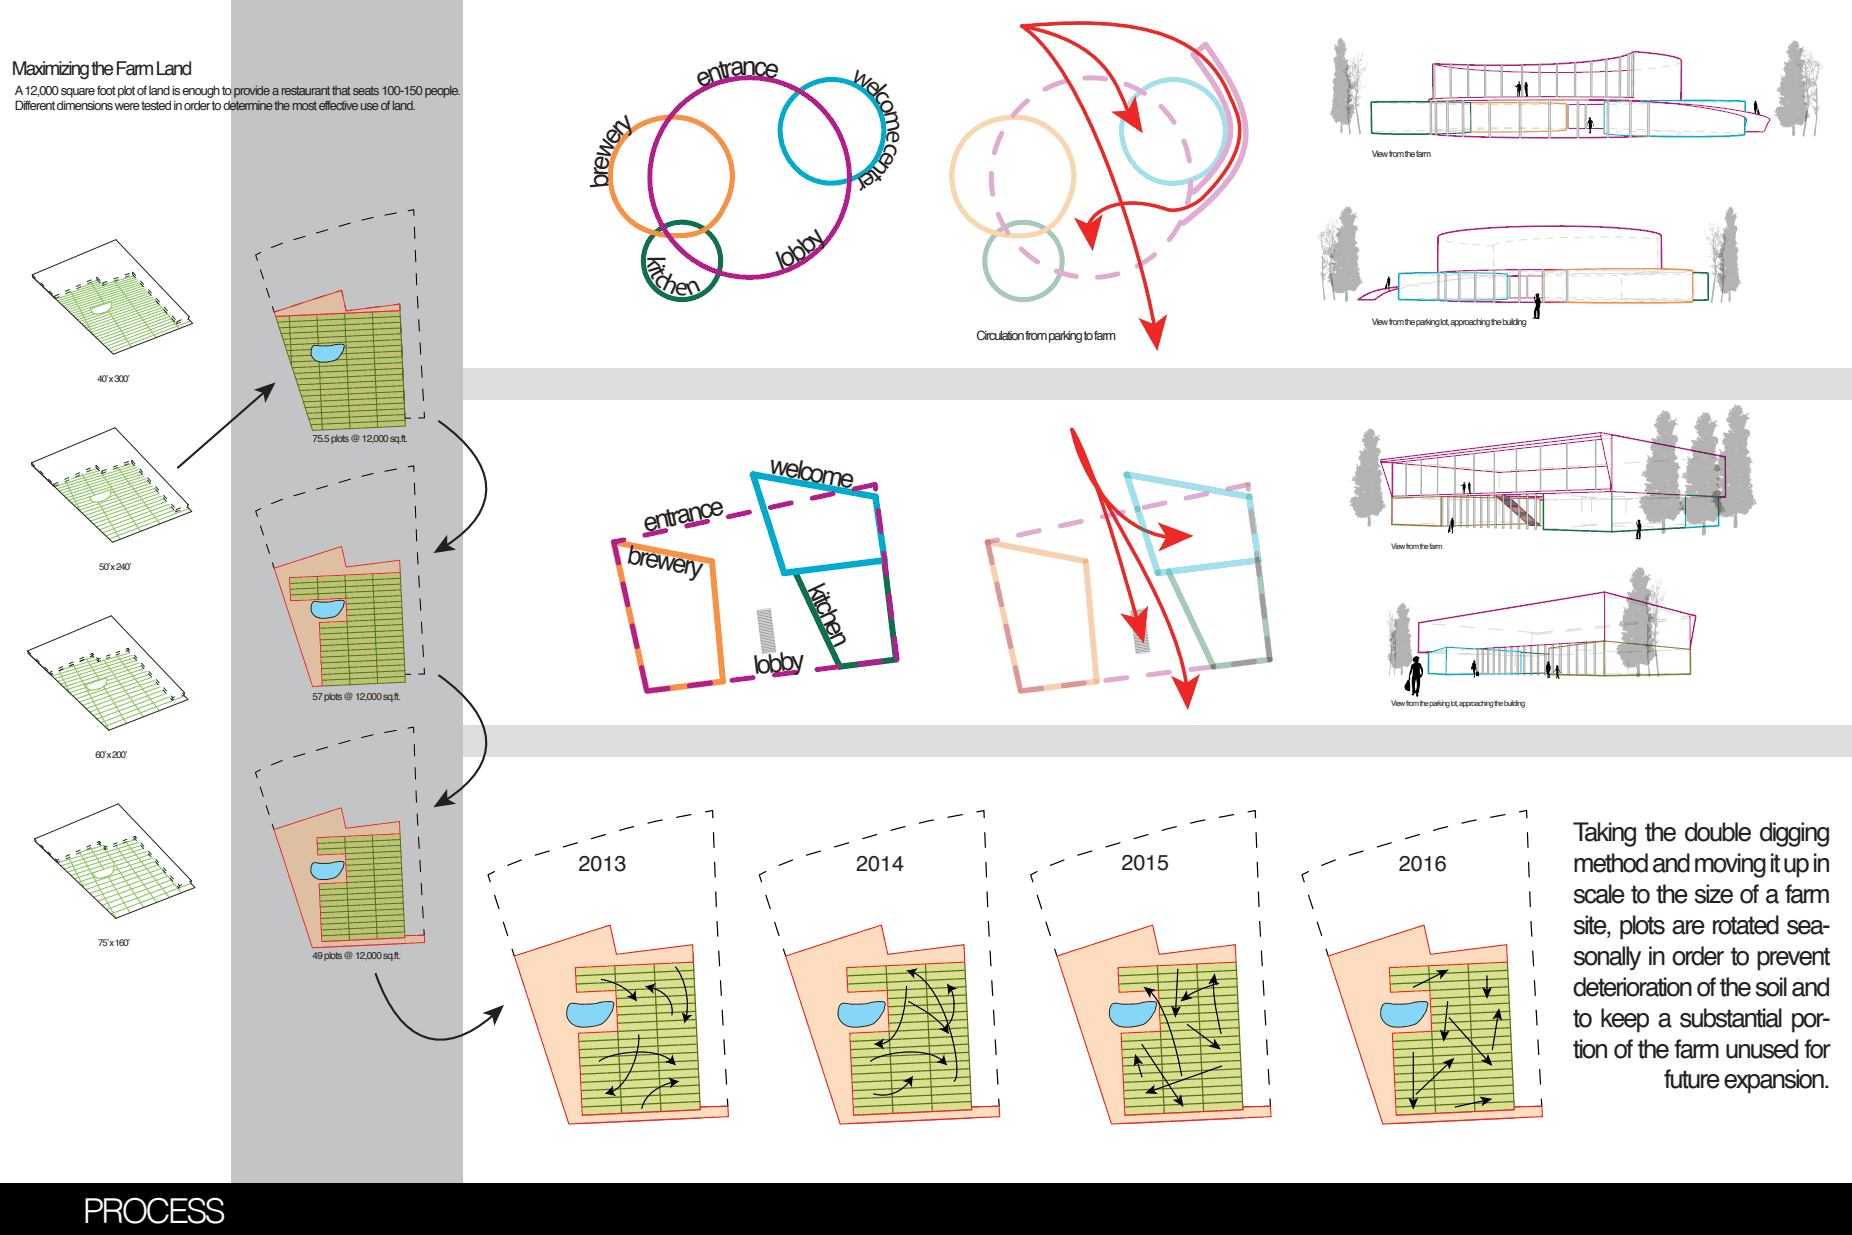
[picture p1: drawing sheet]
<svg xmlns="http://www.w3.org/2000/svg" width="914mm" height="610mm" viewBox="0 0 914 610" stroke-linecap="round" stroke-linejoin="round" font-family="sans-serif">
<defs><g id="words">
<text font-size="16.9" fill="#fff" x="41" y="603">PROCESS</text>
<g font-size="12.7" fill="#231f20">
<text x="351" y="41" transform="rotate(-19 351 41)">n</text>
<text x="356" y="39" transform="rotate(-14 356 39)">t</text>
<text x="358" y="38" transform="rotate(-11 358 38)">r</text>
<text x="361" y="38" transform="rotate(-6 361 38)">a</text>
<text x="366" y="37">n</text>
<text x="372" y="37" transform="rotate(6 372 37)">c</text>
<text x="377" y="37" transform="rotate(12 377 37)">e</text>
<text x="420" y="39" transform="rotate(31 420 39)">w</text>
<text x="346" y="43" transform="rotate(-25 346 43)">e</text>
<text x="426" y="43" transform="rotate(43 426 43)">e</text>
<text x="430" y="47" transform="rotate(49 430 47)">l</text>
<text x="431" y="48" transform="rotate(55 431 48)">c</text>
<text x="434" y="51" transform="rotate(64 434 51)">o</text>
<text x="436" y="55" transform="rotate(78 436 55)">m</text>
<text x="309" y="66" transform="rotate(-38 309 66)">y</text>
<text x="438" y="64" transform="rotate(94 438 64)">e</text>
<text x="307" y="68" transform="rotate(-45 307 68)">r</text>
<text x="438" y="70" transform="rotate(107 438 70)">c</text>
<text x="303" y="72" transform="rotate(-53 303 72)">e</text>
<text x="437" y="74" transform="rotate(118 437 74)">e</text>
<text x="301" y="79" transform="rotate(-67 301 79)">w</text>
<text x="431" y="82" transform="rotate(138 431 82)">t</text>
<text x="435" y="78" transform="rotate(130 435 78)">n</text>
<text x="300" y="84" transform="rotate(-80 300 84)">e</text>
<text x="300" y="87" transform="rotate(-88 300 87)">r</text>
<text x="425" y="87" transform="rotate(150 425 87)">r</text>
<text x="429" y="84" transform="rotate(145 429 84)">e</text>
<text x="301" y="92" transform="rotate(-95 301 92)">b</text>
<text x="404" y="122" transform="rotate(-48 404 122)">y</text>
<text x="320" y="126" transform="rotate(90 320 126)">k</text>
<text x="393" y="130" transform="rotate(-34 393 130)">b</text>
<text x="399" y="126" transform="rotate(-41 399 126)">b</text>
<text x="320" y="132" transform="rotate(73 320 132)">i</text>
<text x="321" y="135" transform="rotate(62 321 135)">t</text>
<text x="385" y="133" transform="rotate(-20 385 133)">l</text>
<text x="387" y="132" transform="rotate(-26 387 132)">o</text>
<text x="322" y="138" transform="rotate(46 322 138)">c</text>
<text x="326" y="143" transform="rotate(25 326 143)">h</text>
<text x="333" y="146" transform="rotate(2 333 146)">e</text>
<text x="340" y="146" transform="rotate(-24 340 146)">n</text>
<text x="379" y="234" transform="rotate(11 379 234)">welcome</text>
<text x="319" y="262" transform="rotate(-12 319 262)">entrance</text>
<text x="309" y="278" transform="rotate(11 309 278)">brewery</text>
<text x="399" y="291" transform="rotate(65 399 291)">kitchen</text>
<text x="373" y="333" transform="rotate(-7 373 333)">lobby</text>
<text x="777" y="415">Taking the double digging</text>
<text x="777" y="431">method and moving it up in</text>
<text x="777" y="446">scale to the size of a farm</text>
<text x="777" y="461">site, plots are rotated sea-</text>
<text x="777" y="476">sonally in order to prevent</text>
<text x="777" y="492">deterioration of the soil and</text>
<text x="777" y="507">to keep a substantial por-</text>
<text x="777" y="522">tion of the farm unused for</text>
<text x="822" y="537">future expansion.</text>
</g>
<g font-size="10.6" fill="#231f20">
<text x="286" y="430">2013</text>
<text x="423" y="430">2014</text>
<text x="554" y="430">2015</text>
<text x="691" y="430">2016</text>
</g>
<text font-size="9.4" fill="#231f20" x="6" y="37">Maximizing the Farm Land</text>
<g font-size="6.3" fill="#231f20">
<text x="7" y="47">A 12,000 square foot plot of land is enough to provide a restaurant that seats 100-150 people.</text>
<text x="7" y="54">Different dimensions were tested in order to determine the most effective use of land.</text>
<text x="482" y="168">Circulation from parking to farm</text>
</g>
<g font-size="4.9" fill="#231f20">
<text x="154" y="218">75.5 plots @ 12,000 sq.ft.</text>
<text x="154" y="346">57 plots @ 12,000 sq.ft.</text>
<text x="154" y="473">49 plots @ 12,000 sq.ft.</text>
</g>
<g font-size="4.7" fill="#231f20">
<text x="48" y="189">40’ x 300’</text>
<text x="49" y="282">50’ x 240’</text>
<text x="47" y="374">60’ x 200’</text>
<text x="48" y="467">75’ x 160’</text>
</g>
<g font-size="4.4" fill="#231f20">
<text x="677" y="77">View from the farm</text>
<text x="677" y="160">View from the parking lot, approaching the building</text>
</g>
<g font-size="3.8" fill="#231f20">
<text x="687" y="271">View from the farm</text>
<text x="687" y="349">View from the parking lot, approaching the building</text>
</g>
</g></defs>
<g fill="#dcddde">
<path d="M229 182h685v15h-685z"/>
<path d="M229 358h685v16h-685z"/>
</g>
<path d="M114 0h115v610h-115z" fill="#c2c4c6"/>
<path d="M284 478l58-3 4 73-59 2-1-40 19-1-1-20-19 1z" fill="#b7c224"/>
<path d="M348 401l4-1v4M244 430l-3 2 1 3M253 468l1 4M349 546h-3M359 542v4h-3" fill="none" stroke="#000" stroke-width=".6"/>
<path d="M359 535l-5-82-2-46" fill="none" stroke="#000" stroke-width=".6" stroke-dasharray="7.3 7.3"/>
<path d="M341 402a516 516 0 0 0-93 26l-1 1" fill="none" stroke="#000" stroke-width=".6" stroke-dasharray="7.2 7.2"/>
<path d="M244 442l8 23" fill="none" stroke="#000" stroke-width=".6" stroke-dasharray="7 7"/>
<g fill="none" stroke="#56721a" stroke-width=".6">
<path d="M304 477v12l39-2M323 476l3 73M342 471l4 77-59 2M343 479l-59 3M343 483l-59 3M343 491l-39 2M343 495l-39 2M344 499l-39 2M344 503l-39 2M344 507l-39 2 2 41M344 511l-58 3M344 515l-58 3"/>
<path d="M344 519l-58 3M345 523l-59 3M345 528l-58 2M345 532l-58 2M345 536l-58 2M345 540l-58 2M346 544l-59 2M346 552l-58 3"/>
</g>
<path d="M254 472l47-15 3 14 38-5v9l-58 3 1 12 19-1 1 20-19 1 1 40 59-2v-2h13l1 5-79 4z" fill="#fcba7f"/>
<path d="M254 472l47-15 3 14 38-5v9l-58 3 1 12 19-1 1 20-19 1 1 40 59-2v-2h13l1 5-79 4z" fill="none" stroke="#ef4523" stroke-width=".6"/>
<path d="M281 496l1-1 4 1 8-1 7-1a2.1 2.1 0 0 1 2 2 2.1 2.1 0 0 1 0 2l-2 3a11 11 0 0 1-11 6 7 7 0 0 1-9-2 7 7 0 0 1 0-9z" fill="#86d6f7"/>
<path d="M281 496l1-1 4 1 8-1 7-1a2.1 2.1 0 0 1 2 2 2.1 2.1 0 0 1 0 2l-2 3a11 11 0 0 1-11 6 7 7 0 0 1-9-2 7 7 0 0 1 0-9z" fill="none" stroke="#231f20" stroke-width=".49"/>
<path d="M334 477a32 32 0 0 1 5 25M297 483l2 1a27 27 0 0 1 14 7M322 488a12 12 0 0 1 10 13M315 511a35 35 0 0 1-11 27l-2 1M331 523a35 35 0 0 0-26-3l-5 2-4 2M332 534l-1 1a19 19 0 0 0-14 12" fill="none" stroke="#000" stroke-width=".6"/>
<path d="M309 492l3-1 2-2 1 5zM318 487l6-2-2 3 1 3zM336 499l3 2h3l-4 4zM303 536l-1 3 2 2-5-1zM328 524l3-1 1-3 2 6zM330 532l5 2-4 3v-3z" fill="#000"/>
<path d="M418 478l58-3 4 73-59 2-1-40 19-1-1-20-19 1z" fill="#b7c224"/>
<path d="M482 401l4-1v4M378 430l-3 2 1 3M387 468l1 4M483 546h-3M493 542v4h-3" fill="none" stroke="#000" stroke-width=".6"/>
<path d="M493 535l-5-82-2-46" fill="none" stroke="#000" stroke-width=".6" stroke-dasharray="7.3 7.3"/>
<path d="M475 402a516 516 0 0 0-93 26l-1 1" fill="none" stroke="#000" stroke-width=".6" stroke-dasharray="7.2 7.2"/>
<path d="M378 442l8 23" fill="none" stroke="#000" stroke-width=".6" stroke-dasharray="7 7"/>
<g fill="none" stroke="#56721a" stroke-width=".6">
<path d="M437 477l1 12 39-2M457 476l3 73M476 475l4 73-59 2M477 479l-59 3M477 483l-59 3M477 491l-39 2M477 495l-39 2M477 499l-38 2M478 503l-39 2M478 507l-39 2 2 41M478 511l-58 3M478 515l-58 3"/>
<path d="M478 519l-58 3M479 523l-59 3M479 528l-58 2M479 532l-58 2M479 536l-58 2M479 540l-58 2M480 544l-59 2M480 552l-58 3"/>
</g>
<path d="M388 472l47-15 3 14 38-5v9l-58 3 1 12 19-1 1 20-19 1 1 40 59-2v-2h13l1 5-79 4z" fill="#fcba7f"/>
<path d="M388 472l47-15 3 14 38-5v9l-58 3 1 12 19-1 1 20-19 1 1 40 59-2v-2h13l1 5-79 4z" fill="none" stroke="#ef4523" stroke-width=".6"/>
<path d="M415 496l1-1 4 1 8-1 7-1a2.1 2.1 0 0 1 2 2 2.1 2.1 0 0 1 0 2l-2 3a11 11 0 0 1-11 6 7 7 0 0 1-9-2 7 7 0 0 1 0-9z" fill="#86d6f7"/>
<path d="M415 496l1-1 4 1 8-1 7-1a2.1 2.1 0 0 1 2 2 2.1 2.1 0 0 1 0 2l-2 3a11 11 0 0 1-11 6 7 7 0 0 1-9-2 7 7 0 0 1 0-9z" fill="none" stroke="#231f20" stroke-width=".49"/>
<path d="M448 487l-1 4a38 38 0 0 1-7 22l-5 2M449 494l5 4a48 48 0 0 1 13 10M451 480a40 40 0 0 1 16 22 64 64 0 0 1 5 30l-1 2M470 488a19 19 0 0 1-1 17M449 534a16 16 0 0 1-18 6M465 523a35 35 0 0 0-26-3l-5 2-4 2" fill="none" stroke="#000" stroke-width=".6"/>
<path d="M447 479l6-1-2 2v3zM467 485l6 3-3 1-2 2zM431 515l5-3-1 3 2 3zM463 508l3-1 2-2 1 6zM446 534l5-3-1 6-1-3zM462 524l3-1 1-3 2 6z" fill="#000"/>
<path d="M552 478l58-3 4 73-59 2-1-40 19-1-1-20-19 1z" fill="#b7c224"/>
<path d="M616 401l4-1v4M512 430l-3 2 1 3M521 468l1 4M617 546h-3M627 542v4h-3" fill="none" stroke="#000" stroke-width=".6"/>
<path d="M627 535l-5-82-2-46" fill="none" stroke="#000" stroke-width=".6" stroke-dasharray="7.3 7.3"/>
<path d="M609 402a516 516 0 0 0-93 26l-1 1" fill="none" stroke="#000" stroke-width=".6" stroke-dasharray="7.2 7.2"/>
<path d="M512 442l8 23" fill="none" stroke="#000" stroke-width=".6" stroke-dasharray="7 7"/>
<g fill="none" stroke="#56721a" stroke-width=".6">
<path d="M571 477l1 12 39-2M591 476l3 73M610 475l4 73-59 2M610 479l-58 3M611 483l-59 3M611 491l-39 2M611 495l-39 2M611 499l-38 2M612 503l-39 2M612 507l-39 2 2 41M612 511l-58 3M612 515l-58 3"/>
<path d="M612 519l-58 3M613 523l-59 3M613 528l-59 2M613 532l-58 2M613 536l-58 2M613 540l-58 2M614 544l-59 2M614 552l-58 3"/>
</g>
<path d="M522 472l47-15 3 14 38-5v9l-58 3 1 12 19-1 1 20-19 1 1 40 59-2v-2h13l1 5-79 4z" fill="#fcba7f"/>
<path d="M522 472l47-15 3 14 38-5v9l-58 3 1 12 19-1 1 20-19 1 1 40 59-2v-2h13l1 5-79 4z" fill="none" stroke="#ef4523" stroke-width=".6"/>
<path d="M549 496l1-1 4 1 8-1 7-1a2.1 2.1 0 0 1 2 2 2.1 2.1 0 0 1-1 2l-1 3a11 11 0 0 1-11 6 7 7 0 0 1-9-2 7 7 0 0 1 0-9z" fill="#86d6f7"/>
<path d="M549 496l1-1 4 1 8-1 7-1a2.1 2.1 0 0 1 2 2 2.1 2.1 0 0 1-1 2l-1 3a11 11 0 0 1-11 6 7 7 0 0 1-9-2 7 7 0 0 1 0-9z" fill="none" stroke="#231f20" stroke-width=".49"/>
<path d="M582 478l-1 20M568 490a73 73 0 0 1 13 30l2 11M599 485a119 119 0 0 0 4 25M602 485l-10 4-6 3M564 516l18 27M586 506l13 10M562 524l2 8M603 526l-34 12" fill="none" stroke="#000" stroke-width=".6"/>
<path d="M565 487l6 2-3 1v3zM586 489v3l3 1-6 1zM600 480l1 7-2-2-2 1zM578 496l3 2 2-1-3 5zM600 513l3 5-6-2 2-1zM560 520l4 5h-2l-2 2zM565 540l5-5v3l2 2zM579 543h3l1-3 1 6z" fill="#000"/>
<path d="M686 478l58-3 4 73-59 2-2-40 20-1-1-20-19 1z" fill="#b7c224"/>
<path d="M750 401l4-1v4M646 430l-3 2 1 3M655 468l1 4M751 546h-3M761 542v4h-3" fill="none" stroke="#000" stroke-width=".6"/>
<path d="M761 535l-5-82-2-46" fill="none" stroke="#000" stroke-width=".6" stroke-dasharray="7.3 7.3"/>
<path d="M743 402a516 516 0 0 0-93 26l-1 1" fill="none" stroke="#000" stroke-width=".6" stroke-dasharray="7.2 7.2"/>
<path d="M646 442l8 23" fill="none" stroke="#000" stroke-width=".6" stroke-dasharray="7 7"/>
<g fill="none" stroke="#56721a" stroke-width=".6">
<path d="M705 477l1 12 39-2M725 476l3 73M744 475l4 73-59 2M744 479l-58 3M745 483l-59 3M745 491l-39 2M745 495l-39 2M745 499l-38 2M746 503l-39 2M746 507l-39 2 2 41M746 511l-58 3M746 515l-58 3"/>
<path d="M746 519l-58 3M747 523l-59 3M747 528l-59 2M747 532l-58 2M747 536l-58 2M747 540l-58 2M747 544l-58 2M748 552l-58 3"/>
</g>
<path d="M656 472l47-15 3 14 38-5v9l-58 3 1 12 19-1 1 20-20 1 2 40 59-2v-2h13l1 5-79 4z" fill="#fcba7f"/>
<path d="M656 472l47-15 3 14 38-5v9l-58 3 1 12 19-1 1 20-20 1 2 40 59-2v-2h13l1 5-79 4z" fill="none" stroke="#ef4523" stroke-width=".6"/>
<path d="M683 496l1-1 4 1 8-1 7-1a2.1 2.1 0 0 1 2 2 2.1 2.1 0 0 1-1 2l-1 3a11 11 0 0 1-11 6 7 7 0 0 1-9-2 7 7 0 0 1 0-9z" fill="#86d6f7"/>
<path d="M683 496l1-1 4 1 8-1 7-1a2.1 2.1 0 0 1 2 2 2.1 2.1 0 0 1-1 2l-1 3a11 11 0 0 1-11 6 7 7 0 0 1-9-2 7 7 0 0 1 0-9z" fill="none" stroke="#231f20" stroke-width=".49"/>
<path d="M712 480l-14 7M715 494l-2 16M734 482v7M698 519v25M716 502l18 21M740 502l-3 16M715 525l-16 15M733 543l-14 3" fill="none" stroke="#000" stroke-width=".6"/>
<path d="M709 479h6l-4 4v-2zM732 487l2 2 3-2-3 6zM740 498l2 6-3-2-2 1zM711 508l2 2 3-1-3 5zM712 524l6-2-3 6v-3zM731 523h3l1-3 2 6zM695 542l3 1 2-1-2 6zM730 541l7 1-5 4v-3z" fill="#000"/>
<g fill="none" stroke="#d8d8d8" stroke-width=".49" stroke-dasharray="7.1">
<path d="M790 215h6M791 217l5-1M682 227h5M687 228v-1M694 229h.1M702 230h.1M710 230h.1M719 231h-1M728 232h.1M738 233h.1M740 233v13M740 232v1"/>
<path d="M740 232l-53-5M749 233h.1M761 232h.1M774 231h-1M788 230h.1M795 238v-22M852 227h.1M852 226l-112 6M687 259l53-2M687 246l16-1M688 246l53 1M688 245v1"/>
<path d="M712 245h.1M712 260h.1M715 245h.1M715 260h.1M718 245h.1M718 259v1M721 245h.1M722 259h-1M722 245h-1M724 245h.1M725 259h-1M725 245h-1"/>
<path d="M728 245h.1M728 259h.1M728 246h.1M731 245h.1M732 259h-1M732 246h-1M734 244h1M735 259h-1M735 246h-1M738 244h.1M739 259h-1M739 246h-1"/>
<path d="M740 257l20 1M740 247l-53-1M740 247v10M740 246v1M742 244h.1M743 259h-1M746 244h.1M746 259h.1M746 246h-6M750 244h.1M750 259h.1M750 246h.1"/>
<path d="M754 244h.1M754 246h.1M758 244h.1M759 246h-1M762 247l86-2M762 244l24 1M781 246v13M781 246l51-2M781 259l51 1M786 245v14M803 247v11M803 247l-22-1"/>
<path d="M803 258l-22 1M848 245l-45 2M848 245l-53-2M848 245l-86 2M849 260l-46-2M852 244h.1M762 261l24-2M792 294l42 10M700 308h1M734 320h1M735 320h-1M737 320h.1"/>
<path d="M738 320h-1M740 320h.1M741 320h-1M743 319h.1M744 319l-1 1M746 319h.1M747 319h-1M749 319h.1M750 319h-1M752 319h.1M753 319h-1M756 319h.1"/>
<path d="M756 313v10M756 313h3M756 312v1M756 312l-56-5M759 318h1M759 313l78-8M759 312v1M759 312h-3M760 318l-1 1M763 318h.1M765 320l39 2M766 318h1"/>
<path d="M767 318h-1M767 320h-1M770 318h1M771 318h-1M771 319h-1M774 318l1-1M775 318h-1M775 319h-1M778 317h1M779 317h-1M779 318h-1M783 317h.1"/>
<path d="M783 318h.1M787 317h1M788 317h-1M792 316h.1M793 316l-2 1M837 304l-78 8M700 321h1M705 322l52 2M707 322l22-2M728 332h28M728 332v-9M728 332h-23"/>
<path d="M728 323l23 1M728 323l-23-1M729 333h1M729 320l-22 2M729 320h1M730 320h-1M732 333h.1M732 320v1M732 320h.1M734 333h1M734 321h1M737 333h1"/>
<path d="M737 321h1M740 333h1M740 321h1M743 333h1M743 321h1M746 333h1M746 321h1M748 322v11M749 333h1M749 321l1 1M751 332l-3 1M751 333l-23-1"/>
<path d="M751 322h-3M751 322l-23 1M753 332h-1M753 322h-1M756 332h.1M756 322h.1M756 332h13M756 332v-8M756 324h-5M756 323v1M760 332h-1M760 323h-1"/>
<path d="M763 332h.1M763 323h.1M765 333l39-1M767 333h-1M769 323v9M769 323h-4M769 332h-4M771 333h-1M775 333h-1M779 333h-1M783 333h.1M788 333h-1"/>
<path d="M792 334h.1M804 322l31-1M804 332l31 1M804 332v-10M834 321l-42-5M834 321l-78 3M835 321h-1"/>
</g>
<g fill="none" stroke="#a8a8a9" stroke-width=".49">
<path d="M774 219l-1 23v-23M788 217v25v-25M694 228v17M702 227v17v-17M710 226v18M719 225l-1 19M728 224v20v-20M738 223v20M749 222v21v-21M761 220l-1 23 1-23M694 245h.1M712 260h.1"/>
<path d="M712 245v15M715 260h.1M715 245v15M718 245v15v-15M718 244h.1M721 245h1l-1 15v-15M724 245h1v15h-1v-15M728 245v15v-15M731 245h1l-1 15v-15M735 244v16h-1v-16M738 243h.1M738 244h1v17h-1v-17"/>
<path d="M742 244h1l-1 17v-17M746 244v17v-17M750 244v17v-17M754 244v17v-17M758 244h1l-1 17v-17M734 320h1v13zM737 320h1v13zM740 320h1l-1 13zM743 319h1l-1 14zM746 319h1l-1 14zM749 319h1l-1 14zM752 319h1v14h-1z"/>
<path d="M756 319v14zM759 318h1l-1 15zM763 318v15v-15M766 318h1v15h-1zM770 318h1v15h-1zM774 318h1v15h-1zM778 317v16h1v-16h-1M783 317v16zM787 317h1v17l-1-1zM792 316v18M729 320h1v13zM732 320v13z"/>
</g>
<path d="M796 243v19M751 322h1M752 332h-1M753 322h3M756 332h-3M756 322l3 1M759 332h-3M760 323h3M763 332h-3M763 323h2M765 332h-2" fill="none" stroke="#006b47" stroke-width=".49"/>
<path d="M762 244v17l34 1 36-2" fill="none" stroke="#006b47" stroke-width=".74"/>
<path d="M796 215l56 11v19h-4M700 322h5M701 322h-1M835 321l2-17-45-12-92 15v15" fill="none" stroke="#b21e8e" stroke-width=".74"/>
<g fill="none" stroke="#b21e8e" stroke-width=".49">
<path d="M790 214v1M790 215l-108 13h5M790 215l6 26M791 217l-104 11M796 215v28M687 228v17l73-2M761 232l-21 1-52-5v17M773 231l-12 1M788 230l-14 1M794 230h-6M795 238v5M738 245h.1"/>
<path d="M742 245h-3M743 245h3M745 245h1M746 245h4M750 245h4M754 245h4M758 245h-4M759 245h2h-2M762 247h-2M773 242h-12M788 242h-14M795 241l-7 1"/>
<path d="M796 243l56 2M796 243l-85 2M852 245h-4M852 245h.1M792 292v24h1M734 320h-2M756 319l-21 1M759 318l-3 1M763 318h-3M766 318h-3M770 318h-3M774 318h-3"/>
<path d="M778 317h-3M783 317h-4M787 317h-4M792 316l-4 1M834 303l1 17M701 322h4M707 322h-7M729 320h.1M732 320h-2"/>
</g>
<path d="M796 215l-6-1-108 13 5 19" fill="none" stroke="#b21e8e" stroke-width=".56"/>
<g fill="none" stroke="#00acce" stroke-width=".49">
<path d="M848 245l-16-1v16M714 319l-9 3M714 319l15 1M714 319v14M730 320h2M732 333h-2M732 321h2M734 333h-2M735 321h2M737 333h-2M738 321h2M740 333h-2"/>
<path d="M741 321h2M743 333h-2M744 321h2M746 333h-2M747 321h2M749 333h-2M750 322h1v11h-1"/>
</g>
<path d="M848 245l1 15h-17M705 322v10l9 1h15" fill="none" stroke="#00acce" stroke-width=".74"/>
<g fill="none" stroke="#a45f21" stroke-width=".49">
<path d="M711 245l1 15M711 245l-24 1M711 245h1M712 245h3M715 260h-3M715 245h3M718 260h-3M718 245h3M721 259h-3M722 245h2M724 259h-2M725 245l3 1"/>
<path d="M728 259h-3M728 246h3M731 259h-3M732 246h2M734 259h-2M735 246h3M738 259h-3M739 246h1M742 259h-3M746 259h-3M746 246h4M750 259h-4"/>
<path d="M750 246h4M754 259h-4M754 246h4M759 246h1v12M766 320h-1v13M770 319l-3 1M774 319h-3M778 318l-3 1M783 318h-4M787 317l-4 1M792 316l-4 1M792 316v18"/>
<path d="M793 316l42 5"/>
</g>
<path d="M687 246v13l24 1M765 333h1M767 333h3M771 333h3M775 333h3M779 333h4M783 333h4M788 333l4 1M835 321v12l-43 1" fill="none" stroke="#a45f21" stroke-width=".74"/>
<g fill="none" stroke="#984b3b" stroke-width=".49">
<path d="M739 245h1v1M739 245h.1M740 246h.1M740 246h2h-2M740 247h2M740 246v1M742 247v1M742 248h.1M742 247h.1M742 247h-2M742 245h-3M743 246h3z"/>
<path d="M743 249h1M743 249h3h-2M744 249v1M744 249h.1M744 250h1l1 1M745 245h.1M745 245v1M745 245h-2M746 251h.1M746 250h-2M746 249h-2M746 248h-3"/>
<path d="M746 248h-3v1M746 246l-3 1M746 247h-3M746 246l1 1M747 252h3M747 247v1h1M747 247h-1M748 252v1h2M748 248h1M748 248h-2M748 253h2M749 249h.1"/>
<path d="M749 248h-3M749 248v1M749 249h-3h3M749 253v1h1M749 249h1h-4M749 254l1 1M750 251h-4M750 252h-4M750 250h-4M750 255h4M750 254h4M750 253h4"/>
<path d="M750 253h3M750 252h3v1M750 252h2M750 250h.1M750 251h.1M750 250v1M750 251h1M751 255v1h3M751 251h-1M751 251h1v1M751 256h3M752 256v1h2"/>
<path d="M752 257h2M753 253h1M753 257l1 1M754 258h.1M754 253h.1M754 259h4M754 258h4M754 257h4M754 256h3M754 255h1M754 255h2M754 254l1 1"/>
<path d="M755 259h3M755 255h1M756 255v1h1M757 256h.1M757 256l1 1h-4M759 259h1M759 258h.1M759 258l1 1M760 259h.1M761 259h-1"/>
</g>
<g fill="#010101">
<path d="M768 329h1l2 3h-1l-1-1 1 4h-1v-1v1h-1l1-1-1-3-1 1 2-2z" fill-rule="evenodd"/>
<path d="M765 330v1zM764 327v1l-1 3 1 1v-2v5l1-1v-1v2v-1v-2l1-2-1-2a.7 .7 0 0 0 0-1 .7 .7 0 0 0-1 0z" fill-rule="evenodd"/>
<path d="M725 238h1v1v5h-1v-1v-2z" fill-rule="evenodd"/>
<path d="M721 239l1 1 1-2 1 2-1 4v-3l-1 3v-4z" fill-rule="evenodd"/>
<path d="M684 250v1zM683 249v1zM682 244v1zM681 243v1zM678 248v1zM677 234h1zM675 255h1h-1zM674 222h1zM674 221h1zM673 243a.5 .5 0 0 1 1 0 .5 .5 0 0 1-1 0zM675 222l1 1zM678 239v1zM669 238h1zM673 213l1 1-1 1 1 1h-1v1h-1v1l2 1-1 1 1 1-1 1v1l-1-1-1 1 1 1-1 1v1v1l1 1h-1l1 1h-1l1 1h-1l-1-1v1v-1h-1l1 2h-1l1 1-1 1v2v1l-1-1v1h-1h1l-1 1h2v1v1l1 1 1-1v1h-2h-1l1 1v1l-1 1h1v1l1 1 1-1v1h-2h-2v1v1h-1l1 1h-1h1h1l-1 1h-1l2 1v1v1h1v1l1 1-1-1v1h1l-1 1 1 1 1-1-1 1 1-1v1l1-1v1l1-1v1l1-1 1 1v-1v5h1l1-1v-5h1v1l1-1 1 1 1-1v-1l1-1h1h-1l1-1 2-1h-2l1-1-1-1v1v-1l-1-2h1l-1-1h1h-1l1-1-1-1h1l-2-1 1-1v-2h-1h1v-1v-1h1h-1l-1-2h1l1-1-1-1v-1h-1h-1l2-2-2-1h1l-1-1 1-1-1-1h1h-1l1-2h1v-2l-1-1h-1h-1l2-3h-1l2-1-2-1 1-1h1l-1-1v1h-1v1l-1-1-1 1 1-2v-1l-1-1h-1l-1-1-1 1h1l-1 1h-1l1 1-1-1v1z" fill-rule="evenodd"/>
<path d="M817 322v1zM816 325v-1zM815 315v1zM815 315v1zM815 315v1zM812 284v1zM811 321v1zM809 300v1zM807 328h2l-1 1zM806 315v1h-1zM805 315v1zM807 291v1zM811 311v1zM802 303l1-1v1zM801 309l1 1zM801 307v1zM801 307v1zM815 283l-1 1zM806 282v1l-1 1 2 1h-2h1v1h-1h-1h1v1l2 1-1 1 1 2-2 1h1v1l-2-1-1 1h1v1h1l-2 1v1v2h1v1v1h-1v1v-2l-1 1v-1l-1 1h1v1l-1 1 1 1-1 1v2v1h-1h-1l1 1-1 1h1l1 1v1h1v1l2-1v1h-3h-1l1 2v-1v1l-1 1 1 1h-1h2l-1 1h1h1v1h-2v-1v1h-2l-1 1h1l-1 1 1 1-1-1 1 1h-1h1v1h-1v1l2 1h-1l1 2h1l1 1h-1h1h-1v1h1v1l1 1v-1v1v-1v1l1-1v1l1-1v1l1-1v1v-1l1 1v-1v1v-1h1v5h1a7 7 0 0 0 1-6v-1v1h1h1l2 1v-1h1v-2h1v-1l1-1h1l-1-1 1-1-1-1v1v-1v-1l-1-1 1-1-2-1h1v-1h1h-1l1-1-2-1h1h-1l1-1h-1v-1v-1v-1l1 1-1-1 1 1-1-1 1-1h-1l1-1h-1h1h-1h1l-1-1 1-1h-1l2-1-2-1h1l-1-1v-1l-1 1h-1l2-2-1-2-1-1h1v-2v-1v-1h1v-2l-1-1-1-1v1v-1l1-3 1-1v-1v1v-1h-1l1-1h-1h1l-1-1v1h-1v1l-1-1-1 1 1-2v-2h-1v-1h-1h-1h-1l1 1h-2v1l1 1h-1v-1h-1h1zM806 329v1z" fill-rule="evenodd"/>
<path d="M831 251l1 1zM830 250v1zM829 252h1zM828 242v1zM828 242v1zM828 242h1zM825 248v1zM824 249v1zM823 239l1 1zM823 230v1zM822 237h1zM822 225v1zM820 257h1zM819 216h1zM819 215h1zM817 242a.5 .5 0 0 1 1 0 .5 .5 0 0 1-1 0zM818 242h-1zM819 215l1 1zM821 216v1zM822 227h1zM822 213h1zM824 237v1zM814 256v1zM809 250h1zM814 244h1zM813 233v1zM812 233l1 1zM818 208v1zM828 207h-1zM818 205v1l-1 1 2 1h-2l1 1h-1v1v-1h-1l1 1h-1l1 1 2 1-1 1 1 1-2 2h1v1l-2-1-1 1h1v2h1h-2v2v1l1 1v1v1h-1h1v1l-1-1v1l-1-2v1v-1l-1 1h1l-1 1 1 1h-1l1 2h-1v3l-1 1-1-1v1l1 1-2 1h1h1h-1l2 1v1v1h1h1a.7 .7 0 0 1 0 1 .7 .7 0 0 1-1 0l-1-1-1 1 1 1h-1l1 1-1 1h-1l1 1h1v1h1h1l-1 1h1h-1h-1v-1v1h-1l-1 1-1-1 1 1h-1v1l-1 1h1h-1l1 1h-1h2l-1 1-1-1v1l2 2 1 1 1 1v1h-1l1 1h-1h2v1h-1h1h-1l1 1 1-1-1 1h1h1v1l1-1h1h1v-1l1 1v-1v1v5l1 1a5 5 0 0 0 1-6l1-2-1 1 1-1h1v1l1-1v1v-1l1 1h1l1-1v-1v-1v1l1-1v-1h1h-1l2-1h-1h2h-1l1-1h-1l1-2h-1v1v-1v1l-1-1v-1l-1-2 1-1-1-1h1h-1v-1h1l-1-1h1h-1v-1v1v-1h-1h1l-1-1 1-1h-1l1-1h-1h1l-1-1h1h-1h1v-1v-1l1-1h-1l-1-1h1h-1l1-1h-1l2-1-1-1v-1h-1v-1l-1 1-1-1h1v-1h1v-1h1l-2-2-1-1h2l-1-2 1-2h-1l1-1 1-2-2-1-1-1v1v-1h-1l2-3v-1l2-1h-1l-1-1h1v-1h-1h1l-1-1v1h-1v1l-1-1-1 1 1-2v-2h-2l1-1h-1h-1l-1-1v1h-1l1 1h-1l-1 1 1 1h-1v-1h-1h1z" fill-rule="evenodd"/>
<path d="M851 252l1 1zM849 253h1zM848 244v1zM848 243v1zM848 243v1zM847 233v1zM845 249v1zM844 208v1zM843 240v1zM843 231v1zM842 238h1zM842 226v1zM840 257l1 1h-1zM839 216l1 1zM839 216h1zM837 243a.5 .5 0 0 1 1 0 .5 .5 0 0 1-1 0zM839 216h1zM840 217h1zM842 227l1 1zM842 214h1zM844 238v1zM831 248l1 1zM829 251h1zM834 245v-1zM833 229h1zM833 236v1zM833 234v1zM832 234l1 1zM848 207l-1 1zM838 206v1l-1 1 2 1h-2h1v1h-1h-1l1 1h-1l1 1h2l-1 2 1 1-2 1 1 1v1l-2-1-1 1h1v1l-1 1v2v1l1 1v1v1h-1h1v1l-1-1v1l-1-2v1v-1l-1 1h1l-1 1 1 1h-1l1 2h-1v3l-1 1-1-1v1v-1v1l1 1h-2v1h2h-1l2 1h-1l1 1h-1l1 1h1h1a.7 .7 0 0 1 0 1 .7 .7 0 0 1-1-1h-1l-2 1 2 1h-1l1 1h-1v1h-1h1v1h1v1h2h-1l1 1h-1v-1l-1 1v-1l-1 1v-1l-1 1h-1h1l-1 1v1h-1l1 1h-1h1l-1 1h2h-1v1l-1-1v1l2 1v1l1 1h-1l2 1v1h-1l1 1h-1h1l1 1h-1h1h-1l1 1 1-1-1 1 1-1v1h1h1v-1v1l1-1v1v-1l1 1v-1l1 1v-1v6h1a5 5 0 0 0 1-5l1-3-1 1h1h1v1l1-1v1v-1l1 1v-1v1v-1h2v-1v-1h1v-1h1h-1l2-1-1-1 2 1-1-1h1l-1-1 1-1h-1v1v-1h-1v-1l-1-2 1-1-1-1h1h-1v-1h1l-1-1h1h-1v-1v1v-1h-1l1-1h-1l1-1h-1l1-1h-1l1-1h-1h1l-1-1 1 1-1-1 1-1h-1l2-1h-2h1h-1h1l-1-1h1h-1l1-1-1-1h2l-1-1v-1h-1v-1h-1h-1l1-1v-1l1 1v-1h1l-2-2-1-1 1-1v-1v-1v-1v-1h1l1-2-2-2v1l-1-1v1v-1h-1l2-4 1-1v-1v1v-1h-1l1-1h-1l1-1h-1v1h-1v1l-1-1-1 1 1-2-1-1v-1h-1l1-1h-1l-1-1v1l-1-1v1h-1l1 1h-1l-1 1 1 1h-1v-1h-1h1zM834 239h1z" fill-rule="evenodd"/>
<path d="M697 325v1zM691 329h1zM688 313v-1zM687 315v1zM690 299v1l1 1h-1v1h-1l2 1-1 1 1 1h-1v1h-1h-1l1 1-1 1 1 3h-1v-1v1v-1l-1 1 1 1h-1l1 1h-1v2h-1v1h1l1 3 1-1v1h-3l1 1-1 1h1l1 1v1l-1-1-1 1-1 1 1 1h-1l1 1 1 1v1v1h1v1h1h-1h4v3l1-1v-3h2l1-1h1v-1l1-1v-1h-1v-1v-1l-1-1h1v-1l-1-1 1-1h-1v-1v-1l1 1-1-1 1-1h-1v-1l1-1-1-1-1-1 1-1-1-1 1-1-1-2h1v-1v-1l-2-1 1-2h1l-1-1 1-1h-1v1l-1-1v1v-1l-1-2h-1l-1 1v1z" fill-rule="evenodd"/>
<path d="M866 247l-1 1zM865 250v-1zM864 239v1zM864 239v1zM864 239v1zM860 205v1zM859 240v1zM859 246v1zM859 227v1zM855 254h2h-1zM854 212h1zM854 239v1zM853 239a.5 .5 0 0 1 1 0 .5 .5 0 0 1-1 0zM853 239v1zM852 214v1zM855 212v1zM856 213v1zM849 253l1 1zM845 245h1zM849 225h1v1zM848 233h1zM848 231h1zM848 230v1zM854 202v2h-1l1 1h-1v1v1l-1-1v1v-1v1v1l2 1-1 1h1l1 2-2 1h1l-1 1-1-1-2 1 1 1v1h1h-1l-1 2v1l2 1-1 1 1 1h-1v1v-1l-1 1h1h-1v-1l-1-1v1h-1l1 1v1h1l-2 1 1 1h-1v3v1l-1-1v1h-1h1h-1v1h1l-1 1h1l2 2h-1h1h-1l1 1h1h-1h1l-1 1 2-1a.7 .7 0 0 1 0 1 .7 .7 0 0 1-1 0l-2-1-1 1 2 1h-1v1l-1 1h1h-1l1 1h-1h2l-1 1 1 1 1-1v1v1l-1-1-1-1v1l-1 1-1-1v1h-1l1 1-2 1h2h-1l1 1h-1h1l-1 1v1l2 1h-1l1 1v1h2v1h-1l1 1h-1h1h-1v1h1h1h-1l1 1v-1v1h1h-1h2v1v-1v1l1-1v1l1-1 1 1v-2l1 1v5l1 1a5 5 0 0 0 1-6v-2v1l1-1-1 1 2-1v1v-1l1 1h1l1-1 1-1h-1l1-1v1l1-1v-1l1-1h1h1l-2-1 1-1v-1v1v-1l-1 1-1-1h1v-1l-1-1 1-1-2-1h1v-1l1-1h-1v-1h-1h1l-1-1 1-2h-1v-1v-1h1l-1-1h1l-1-1h1h-1l1-1h-1h1l-1-1v-1l2-1-2-1 1-1h-1v-1h-1v1l-1-1h1v-1h1h-1l1-1-2-1 1-1-1-1h1l-1-2h1h-1l1-2 1-1v-2l-1-1h-1v-1l-1 1v-1l1-3h1l-1-1h2v-1h-1l-1-1h2v-1h-1h1l-1-1v1l-1 1v-1v1l-2-1-1 1 2-2h-1v-2h-1h1l-1-1h-1h-1h-1l1 1h-2v1v1v-1h-1v1zM864 233h1zM862 254v1zM854 255v1z" fill-rule="evenodd"/>
<path d="M690 322l-1 1zM688 322v1zM688 320l-1 1zM688 318l-1 1zM688 318a.5 .5 0 0 1 1 0 .5 .5 0 0 1-1 0zM688 315l1 2h-1v1v-2l-1 3v-3zM688 314v1h1v1zM687 314v1zM687 314v1zM689 313v1zM686 313v1zM689 313h-1zM688 312v1zM689 312v1zM688 311v1v1v-1h-1zM687 310v2zM689 310v1zM687 310v1zM687 310v1zM687 310v1zM688 309v1zM688 309v2zM687 309v1zM688 309v1zM689 308v1zM688 309l1-1v1l-1 3zM688 308v1zM686 308l1 3zM689 308l-1 1zM686 307v1zM688 307v1zM689 308l-1 1zM690 307l-1 1zM687 307v3zM689 307v1zM689 307v1zM689 307v1zM689 307v1zM689 307l-1 1zM685 307v1zM687 306v2zM688 306v1zM687 306v1zM686 306v1zM688 306v1zM688 306v3zM689 306v1zM687 306h1zM687 305v1zM684 304v1zM686 304v3zM685 303v1zM686 302v1zM687 302v1zM686 301v1zM687 301v1zM686 301v2zM686 300v5v-3v2v-2v3l-1-1 1 3v2v-2v1l-1-1 1 1v2l-2-5 1 3v-1v1l2 5-1-1 1 3h-2h1l1 3h-1l1 1h-1l1 1v1h-1v1h1l-1 11 1-14 1-1v1v-1l1 1v1l-1-1 1 2v2l-1-1v1l1 1v9v-11v-9v-4l1-1v-1l-1 1 1-1v-1l-1 1v-1v1v-2v1l-1-1v2v-2v4v-3v-1v1l-1-1h1v-2l-1 2 1-3-1 5z" fill-rule="evenodd"/>
<path d="M814 321h1zM815 320v1zM814 319v1zM812 319h1zM815 319h-1zM813 318v1zM812 318l1 1zM815 318v1zM816 317v1zM815 317v1zM818 316h1zM816 316v1h-1zM816 315v1zM814 313l1 1zM816 313h1zM815 313h1zM816 312v1zM814 312h1zM818 311v1zM816 310v1zM815 309v1zM815 308v1zM818 308v1zM819 308v1zM818 307v1zM814 308v1v1h1v1h-1h1v-1l1-1v2l1 2v-4v-1l-1-1zM816 307h1zM814 307v2l2-3-1 1zM817 306v1zM817 306v2zM815 306v1zM815 306h1zM815 306h1zM815 305v1zM814 305v1zM818 305l1 1v-1l-1 1zM816 304v1zM814 304v1zM814 304v1zM814 304h1zM815 303l-1 2 1-1v1l1-1zM814 302v2v-1zM819 302h1zM816 301l-1 2v1l1-1-1 1v-1h1v-2zM816 301l1 2v-1v1v-1zM813 300l1 2zM817 300l1 1v-1zM816 300v1zM817 299v1l1 2zM817 299v1zM816 299v1zM815 299v2zM816 299v1zM816 299l-1 3 1-1zM817 299v1zM815 298v1zM815 298v1zM815 298v1zM815 298h1zM817 298v1l1-1zM812 298l1 1v-1zM813 298l1 4v1l1-4-1-1zM815 297v1zM816 297v2zM818 297v5l1-4zM814 297l1 1zM818 296v2zM818 296v1zM815 296v1zM813 296a1 1 0 0 0 0 1 1 1 0 0 0 1 1zM812 296l1 1zM816 296v3v1l1-2v-2v1zM813 296v1zM813 296v1zM812 296l1 1zM814 296l1 1zM821 295l-1 2zM816 295v1zM816 295l1 1zM817 295v2l1-2zM816 294v1zM817 294v1zM819 294v1zM816 294v1zM815 294v1zM816 294v4v-1zM817 294h-1zM814 294v2zM816 293v1zM816 293v1zM814 293v1zM817 293v1zM822 293v1zM815 292v1zM822 291v1zM819 291l-1 1v3zM814 290l1 1zM820 290v1zM819 289v1zM817 288v1zM820 288h-1zM819 287v2zM817 287l1 2zM817 286v1zM820 286v1v3zM816 288v3v-3v3l1 2v-3v2l1 1-1 1v-2v1v1l1-1v2v-6v-2v2v-3v6v-4l1 3 1-3-1 5 1-2-2 5 1 1v1v-3v2l1-2v1a2.9 2.9 0 0 0-1 3l-1 2 4-8-1 2h1l-1 1h1l-2 1-2 5v1l1-1-1 1v1h1h-1v1v1a.7 .7 0 0 0 0 1 .7 .7 0 0 0 1 0h1a1.2 1.2 0 0 0-1 0 1.2 1.2 0 0 0-1 2l-1 3h1h1h-1v1h1v-1v1v-1v1h-1v1l-1 2 1 1v-1l1 1h-1v1l-1-1 2 17h-1l-2-17 1-3-2-2v1v-1l-1 1v-1v1v2l2-2-2 3v3l1-1v1l-1 2v1v3l1 9h-1l-1-13v-1v-1v-1v-10h1v-3l-1-6-2-3 1 2-1-2 1 2v-2v2h1l-1-3v-1l1 2-1-2 1 1v-2l1 2v-2v1l1-1v3v-3v3v2v-4h1v-2v2v-2h-1v-2l1 2-1-2h1zM818 285l1 1z" fill-rule="evenodd"/>
<path d="M717 256l1 1-1 7-1-5v1v2l-1 1z" fill-rule="evenodd"/>
<path d="M809 263v3v-1zM808 258l1 1v-1zM808 257a1 1 0 0 1 1 0 1 1 0 0 1 1 1v2v4a1.7 1.7 0 0 1 0 2 1.7 1.7 0 0 1-2 0l1-5-1-3h1z" fill-rule="evenodd"/>
<path d="M699 335l1 4-1 2v-3zM701 330v3l1-1zM698 324h2h1l-1 3 1 1 2 2-1 4a2.2 2.2 0 0 0-1 3v4l-1 1a1 1 0 0 1 0 2 .8 .8 0 0 1-1 0 1 1 0 0 1 0-2h-1a.8 .8 0 0 1 0 1 .8 .8 0 0 1-1 0 .8 .8 0 0 1 0-1v-5l1-7-2 4v7l-2-1a5 5 0 0 1 1-5h1l1-7 2-1h-1v-2z" fill-rule="evenodd"/>
<path d="M729 331v1v-1zM727 328v1zM727 328v1zM728 326l1 5 1 1v1v1h-1v-4l-1 5-1-5v1l-1-1z" fill-rule="evenodd"/>
</g>
<g fill="none" stroke="#d8d8d8" stroke-width=".49" stroke-dasharray="3.4">
<path d="M708 32v-1M708 32h.1M716 32h.1M717 33h-1M725 32h.1M725 34h.1M734 32h-1M734 35h-1M742 32h-1M742 35h-1M752 32h-1M752 36h-1"/>
<path d="M760 32h.1M760 36h.1M769 31l-1 1M769 36h-1M778 36h-1M778 31h-1M786 30h-1M786 36h-1M793 35h.1M793 29h.1M800 28h-1M800 35h-1"/>
<path d="M804 27h.1M804 35h.1M806 25h.1M806 25v23M806 25v1M705 49l3 1M705 50h.1M706 50h1M709 50h.1M714 50h1M722 50h1M725 50h-16"/>
<path d="M735 49h1M735 51h1M741 50h-16M750 49h1M750 51h.1M750 51h1M765 51h.1M779 49h.1M785 49h2M794 50h.1M794 49h.1M802 50h8"/>
<path d="M805 50h.1M806 48l-12 1-25 1M814 50h.1M824 51h-1M830 50h.1M862 55v3M862 50l-35 1-35-1M706 66h1M709 66h.1M709 66v1M714 66h1M714 67h1"/>
<path d="M722 66h1M722 67h1M735 65h1M735 68h1M750 65h.1M750 68h1M750 65h1M765 65h1M765 68h1M773 64l-9-1h-23h-22l-10 1M773 63l-52 1-15 2h1M774 63h.1"/>
<path d="M779 68h.1M779 63h.1M783 63h.1M793 68h1M793 66h1M805 67h.1M805 68h.1M813 67h1M814 67l16-1a2 2 0 0 0-3-1l-35-1M861 65v-2M861 66l-10-1h-24h-24l-11 1M861 65h.1"/>
<path d="M820 117l-2 1M710 135h.1M710 135h1M710 136l-19-1M713 135h1M713 134h1M718 138h2M718 138l-27 4M720 135h1M720 134h1M728 135h1M728 134v-1"/>
<path d="M737 136h7M737 135h1M737 133h1M737 135h4M737 135l7-1h22h53M741 136l-24-1h-7M741 135h51l27-1M744 136l-26 2M744 135l-34 1M745 136h-4M746 136h-1M749 136h-3"/>
<path d="M750 136h1M750 133h.1M751 136h-1M754 136h.1M762 133h.1M762 134h.1M773 133h1M775 133l32 1 13 1-20 1h-39M781 135l-20-1M819 134l-1-16M820 133v2M836 134l-19 1h-36"/>
<path d="M691 142l23-3 23-3M710 148h.1M710 147l-19 1M713 148h1M720 149h1M720 148h1M728 148h1M728 149h.1M737 149h1M737 148h1M741 147l-24 1h-7M744 147h-3"/>
<path d="M744 148l-34-1M746 147h-1M751 147h-1M754 147h.1M762 149h.1M773 149h1M775 149l46-1-21-1h-39M781 148l-20 1M836 149l-18-1h-37"/>
</g>
<g fill="none" stroke="#d8d8d8" stroke-width=".49" stroke-dasharray="3.4 3.4">
<path d="M830 30a26 26 0 0 1-13 4l-11 1M709 51h17M723 51h-46M726 51h-3M769 50h-27M773 51l-32 1-32-1M773 52l-46-1-22-1h2M780 52h-1M814 50h16l-38 1M709 64v-13M709 64l17 1M724 65h-28l-19 1"/>
<path d="M726 65h-2M738 121l-1 14M738 121l1-1 6-1 21-1 28-1 24 1M738 121l-18-1a20 20 0 0 1-10-3M801 135h7M808 135h28M843 135l-21 1-21-1M801 148h7M801 148v-13M808 148h28M843 148h-42"/>
</g>
<g fill="#010101">
<path d="M753 41h1v1v6h-1v-1v-3z" fill-rule="evenodd"/>
<path d="M748 42l1 1 1-3 1 3-1 5v-3v3h-1v-5z" fill-rule="evenodd"/>
<path d="M866 50h1l1 1 1 6h-1v-3l-1-1v5l-1-4z" fill-rule="evenodd"/>
</g>
<g fill="none" stroke="#b21e8e" stroke-width=".49">
<path d="M708 32l8 1M717 33l8 1M725 34l8 1M734 35h7M742 35l9 1M752 36h8M760 36h8M777 36h-8M785 36h-7M793 35l-7 1M799 35h-6M804 35h-4"/>
<path d="M806 35h-2M709 50h-2M714 50h-5M722 50h-7M735 49l-12 1M750 49h-14M765 49h-14M765 49h14M774 52h-1M779 52h-5M780 49h5M783 52h-3"/>
<path d="M787 49h7h-9l48 3 15 1 14 2M792 51l-9 1M794 49l11 1zM805 50h9M807 48h-58l-41 1M807 50l16 1M814 50h.1M821 51h4M824 51l25 4 9 2 4 1M773 63h1M774 63h5M779 63h4"/>
<path d="M783 63l9 1M814 67h.1M744 136h6M745 136h-1M749 136h1M750 136h-4M751 136h.1M751 136h3M754 136h7M774 133h1M745 147h-1M750 147h-4"/>
<path d="M754 147h-3M761 147h-7M775 149h-1"/>
</g>
<g fill="none" stroke="#b21e8e" stroke-width=".78" stroke-linecap="butt">
<path d="M707 31l1 1M707 31h1M707 31l1 18a1.6 1.6 0 0 0-3 1M708 31l9 1M794 29l-14 2-19 1h-45M804 27l-11 2M806 25l16 2a15 15 0 0 1 8 3v20M807 25l-3 2M707 66h2M709 67h5M715 67h7M723 67l12 1"/>
<path d="M736 68h14M751 68h14M779 68h-13M793 68h-14M805 68h-11M813 67l-8 1M820 133v-17a80 80 0 0 0-26-4h-38l-33 2a34 34 0 0 0-13 3v18M691 142l-13 2-8 4h9l5-3 7-3M710 148h3M714 148l6 1M721 149h7M728 149h9"/>
<path d="M738 149h12M751 149h11M773 149h-11"/>
</g>
<path d="M861 65h10M773 133h-43l-20 2" fill="none" stroke="#b21e8e" stroke-width=".58"/>
<path d="M862 55l1 1a22 22 0 0 1 11 3l-3 6z" fill="#fff" stroke="#b21e8e" stroke-width=".58"/>
<path d="M862 58a4 4 0 0 1-1 5" fill="none" stroke="#b21e8e" stroke-width=".58"/>
<path d="M807 26v22" fill="none" stroke="#b21e8e" stroke-width=".49"/>
<g fill="#010101">
<path d="M685 137l1 1v5l-1-4v1v2l-1 1z" fill-rule="evenodd"/>
<path d="M785 58a.7 .7 0 0 1 0 1l2 1v2l-1-2-1 4a1.1 1.1 0 0 1 1 2 1 1 0 0 1-2 0l1-1-1-5-1 2 1-2a.8 .8 0 0 0 1-1 .8 .8 0 0 0-1-1z" fill-rule="evenodd"/>
<path d="M667 55v1zM667 54v1zM664 54h1zM667 53l-1 1zM664 53l1 1zM667 53v1v-1zM668 52v1zM668 51v1zM668 50l1 1-1-1zM666 49h1zM669 48v1zM668 48v1zM668 48h1zM668 47v1zM671 47l-1 1zM668 46v1zM672 45h-1zM670 44h1zM666 45v1h1h-1h1l1 1h-1h1l-1-1 1-1v2l1 1v-1a2.3 2.3 0 0 0-1-3zM668 44h1zM668 43l1 1zM667 43l1 1zM666 43v2l2-2-1 1zM669 43v1zM670 43v1zM667 43a.5 .5 0 0 0 1 0 .5 .5 0 0 0-1 0zM669 42v1zM668 42v1zM666 42v1zM671 42h1zM666 41l1 1zM666 41v1zM667 41v1l1-1zM667 40v1zM666 40v1h1zM668 39l-1 2h1l-1-1 1 1 1-1-1-1zM669 38v3v-1h1zM665 38l1 1zM670 38v1v-1zM669 37v1l1 1zM669 37v1zM668 38a.5 .5 0 0 0 1 0 .5 .5 0 0 0-1 0zM667 37v1zM668 37l-1 2 1-1zM670 37v1v-1zM667 36v1zM667 36v1zM670 36v1zM664 36l1 1v-1zM665 36l1 4v-1l1 1v-3zM667 36h1zM668 36v1zM671 35l-1 4 1-2zM665 35v1zM666 35l1 1zM670 35v1zM668 35v1zM665 35a1 1 0 0 0 2 0 1 1 0 0 0-2 0zM664 35l1 1zM669 35l-1 2 1 1v-2v-1zM665 34v1zM666 34v1zM665 34v1zM664 34l1 1zM666 34l1 1zM674 34l-1 1zM669 34h-1zM670 33l-1 1 1 1v-1zM668 33v1zM669 33v1l1-1zM672 33v1zM668 33v1zM668 33v1v3v-2v-2zM666 33v1zM668 33a.5 .5 0 0 0 1 0 .5 .5 0 0 0-1 0zM675 32v1zM675 30v1zM671 30v4l1-3zM667 30v1zM669 30v1zM673 29v1zM669 28v1zM672 27v1zM670 27v2zM670 26v1zM672 26l1 1-1 2zM668 28v2l1-2v2v2v-3v2l1 1v1v-1v1v-1v1v1v-5v-2v2l1-3v5v-3v3l2-3-1 4 1-2v1l-2 3v1h1h-1l1 1v-2v1l1-1-1 1-1 3 4-6-1 2v1h-1l-2 4v1h1l-2 1h1h-1v1h1l-1 2 3-1-2 1v1v1a1.2 1.2 0 0 0-1 1 1.2 1.2 0 0 0 0 1l1-1-1 1h2l-1 1v-1l-1 2v1h1l1 1h-1h-1l2 14h-1l-2-13v-1v-1v-2l-2-2v1l1 1h-1v-1h-1v2l2-1-2 2v2h1v1l-1 1 1 1a6 6 0 0 0-1 6l1 4h-1l-1-11v-1v-2v1v-8h1v-3l-1-5-2-2 1 1-1-2 1 2v-1v1h1l-1-2v-1v1h1l-1-1 1 1v-2l1 2v-2v1l1-1v2v-2v3v1v-3h1v-2v2l1-1-2-1v-2l2 2-1-1v-1v1z" fill-rule="evenodd"/>
<path d="M654 137v1zM654 136v1zM654 135v1zM652 135v1zM655 135v1l-1-1zM655 134v1zM658 133h1zM657 133h1zM656 133v1h-1zM656 132v1v-1zM656 130l1 1zM655 130l1 1zM659 130h1zM656 129v1zM654 129h1zM658 129v1zM655 128v1zM654 128h1zM658 128l1-1zM654 127l-1 1h1h-1h1l1 1h-1h1v-1v-1v2l2 1-1-1a2.3 2.3 0 0 0-1-3zM656 125v1zM655 125v1zM653 125v2l2-2v1zM657 125v1zM657 125v1zM655 125h1zM657 124v1zM655 124l1 1zM654 124v1zM658 124h1zM654 123v1zM653 123v1zM654 123v1l1-1zM654 122v1zM653 122l1 1zM659 122h1zM655 121l-1 2h1h1h-1v-1l1 1v-1v-1zM656 120l1 3v-1zM653 120v1zM657 120l1 1v-1zM657 119l-1 1 1 1zM657 119l-1 1zM655 120a.5 .5 0 0 0 1 0 .5 .5 0 0 0-1 0zM654 119v1zM655 119v2l1-1h-1zM657 119v1l1-1zM655 118v1zM654 118v1zM657 118v1h1zM651 118l1 1v-1zM653 118v4l1-1v1v-3zM656 118l-1 1zM658 117v4l1-2zM653 117v1zM654 117v1zM658 117l-1 1zM655 117v1zM652 117a1 1 0 0 0 2 0 1 1 0 0 0-2 0zM652 117v1zM656 117v2v1l1-2v-1zM653 116v1zM653 116l1 1zM652 116v1zM652 116v1zM654 116v1zM661 116v1zM652 116h1zM657 115v1v1l1-1zM655 115v1zM657 115v1v-1zM660 115l-1 1zM655 115v1zM655 115v1h1l-1 3 1-2v-2zM654 115v1zM655 115a.5 .5 0 0 0 1 0 .5 .5 0 0 0-1 0zM663 114v1zM654 113l1 1h-1zM663 112l-1 1zM659 112l-1 4 1-3zM654 112l1 1zM656 112v1zM660 111v1zM657 111h1zM657 110v1zM659 109v1zM657 109v2zM657 108v1zM660 108v1v2zM656 110v2v-2v2l1 2v-3v2l1 1-1 1v-1v1l1-1-1 1 1 1v-5v-2v2v-3v5v-3l1 3 1-3-1 4 1-2v1l-2 3 1 1v1v-2v1l2-1-2 1-1 3 4-6-1 2h1l-1 1h1h-2l-2 4v1h1l-1 1h1h-1v1v2l2-1-2 1 1 1-1 1a1.2 1.2 0 0 0-1 0 1.2 1.2 0 0 0 1 2l1-1-1 1h2l-2 1v-1l-1 2v1h1l1 1h-1h-1l2 14h-1l-1-13-1-1v-1v-2l-1-2-1 1 1 1h-1v-1h-1l1 2 2-1-2 2a1.1 1.1 0 0 0-1 1 1.1 1.1 0 0 0 1 1l1 1-2 1h1v1a6 6 0 0 0 0 6v4l-1-11-1-1h1l-1-2 1 1-1-8 1-1v-2l-1-5-2-2 1 1-1-2 1 2v-1v1h1l-1-2h1v-1v1v-1v1v-2l1 2v-2v1l1-1v2l1-2-1 3 1 1v-3v-2v2l1-1-1-1-1-2 2 2-1-1v-1l1 1zM658 108h1z" fill-rule="evenodd"/>
<path d="M896 55v1zM896 54v1zM896 53v1zM898 53v1zM895 52v1v1l1-1zM894 52a.5 .5 0 0 0 1 0 .5 .5 0 0 0-1 0zM894 51h1zM894 49v2v-1zM895 49h1zM894 48h1zM894 47v1zM895 47h1zM892 46v1zM896 46h1zM895 45v1zM891 44v1zM891 44l1 1zM891 44h1zM890 44h1zM893 44l1-1 3 1-1 1 1 1-2-1 1 1h-1h1l-1 1v-1v-1h-1v1l-1 2v-3zM893 42v1zM894 42l1 1 1-1 1 2zM893 42v1zM892 42l1 1zM894 41h1l-1 1zM895 41l1 1zM893 41v1zM894 41h1zM896 41v1zM891 41h-1h1zM896 40v1zM896 39v1zM895 40l1-1v1h-1zM895 39h1zM897 38l-1 2v-1zM889 38h1zM894 37l1 1 1 1h-1v1l-1-1h1h-1h-1zM893 37h1l-1 2v-1v1l-1-1zM897 36v2v-1v1zM892 36v2zM893 36l1 1zM893 36l-1 2zM893 35v1zM895 35v2zM894 35v1zM895 35v3l-1-1 1-1h-1zM892 35v1zM898 35v1zM895 35v1zM896 34l-1 1zM893 34v1zM895 34v1zM892 34a.5 .5 0 0 1 1 0 .5 .5 0 0 1-1 0zM898 34h1l-1 1zM896 34a.8 .8 0 0 1 1 0 1 1 0 0 1 0 2v-1v1v2h-1v1l-1-2zM894 34v1zM891 33l1 5-1-3zM897 33v1zM892 33l1 1zM896 33v1zM892 33v1zM895 33v1zM896 33h1a.7 .7 0 0 1 0 1 .7 .7 0 0 1-1 0zM898 33v1zM893 32v1zM893 32v1h1v2l-1 1v-1zM897 32v1zM897 32l-1 1zM897 32l1 2zM898 32v1zM896 32v2zM888 32l1 1zM893 31v1l-1 1v-1zM898 31v1zM895 31v1zM893 31v1zM894 31v1v3zM896 30l1 1-1 1 1-1-1 1zM893 30v1zM893 29v1zM895 29l1 1v-1v1zM886 28l1 1zM890 28l1 1v3l-1-3zM896 28h-1zM889 27v1zM890 26v1zM890 25v1zM890 25v1zM892 25v1zM893 23v1zM889 23v1v3zM891 23v6v-3v2l-2-3 1 4-1-1 2 4v1h-1l1 1h-1v-2v1l-1-1h-1h1a2.5 2.5 0 0 1 2 4v1l-3-6-1-1 1 2h-1l1 1-1-1 2 2 2 4v1l-1-1 2 2-1-1 1 1v1h-1h1v2l-3-1 2 1v1l1 1v2h-1l1 1h-1l-1-1v1l1-1v1l1 2v1h-1h-1h1v1h1l-2 15h1l2-14 1-1-1-1h1l-1-2 2-2v1h1l-1-1 1 1v-1h1l-1 2-2-1 2 3a1.2 1.2 0 0 1 1 0 1.2 1.2 0 0 1 0 2h-1v1h-1l2 1-1 1a5 5 0 0 1 0 5v6l1-12 1-1h-1l1-2-1 1 1-9-1-1v-2l1-6 2-3-1 2 1-2-1 2v-1v1h-1l1-2v-1l-1 1v-1v-1l-1 2v-2v2v-2v1l-2-1 1 2-1-2 1 3-1 1v-4v1l-1-2v1l-1-1h2l1-2-2 2v-1v1v-2h1l-1 1 1-1h-1v-2v3l-1-3 1 4h-1v-2v2l-1 1v1v-2l1 1-1 1v-1v1v1v-6v-2v2z" fill-rule="evenodd"/>
<path d="M893 58h1zM891 50v1zM891 50v1zM887 51v1zM887 56h1zM887 48v1zM887 41v1zM886 47h1zM884 62h1zM884 29v1zM883 50l-1 1zM885 30v1zM880 40v-1v1zM879 46h1zM883 22v1l1 1h-1v1h-1v1v1h2l-1 1 1 1-1 1v1l-1-1-1 1 1 1-1 1-1 1 1 1 1 1h-1l1 1h-1v1l-1-1h-1l1 2h-1l1 1-1 1v2h-1v1h-1h1l-1 1h1l1 1v1l1 1 1-1v1h-2h-1l1 1v1l-1 1h1h-1h1v1h1v1h-1v-1v1h-2v1l-1 1h1h-1l1 1h-1h1v1h-1l2 1h-1l1 2h1v1v1h1h-1l1 1 1-1-1 1h1h1h1l1-1v1v-1l1 1v4h1v-1v-5l1 1v-1v1l1-1v1h1h1v-1v-1h2v-1l1-1h1l-1-1 1-1h-2h1v-1l-1-1v-1l-1-1h1v-1v-1l-1-1 1-1h-1v-1v-1v1v-1l1 1-1-1 1-1h-1h1h-1l1-1-1-1v-1h1l-1-1h1l-1-1-1-1v1l1-2-1-1-1-1 1-1v-1v-2h1v-1l-1-2v1l-1-1 1-3 1-1-1-1h1l-1-1h1h-1v1l-1-1v1l-1-1-1 1 2-1-1-1v-1h-1v-1l-1 1v-1h-1v1h-1v1v1v-1h-1h1zM891 46h1z" fill-rule="evenodd"/>
<path d="M657 57v-1zM657 55l1 1zM659 49v1zM661 40v1zM662 45v1zM663 60v1zM663 28h1zM664 49l1 1zM664 49l1 1zM663 29v1zM666 38h1zM667 42v1zM667 42v1zM661 19h1h1v2l1-1v2h1l-1 1h1l-1 1h1v1l-1 1v1v1v1v1l1-1 1 1-1 1 1 1v2h-1v2l1 1v-1l1-1v1l-1 1 1 1v1v2v1h1v1v1h-1l-1 2v1l1-1 1 1-1 1 1 1-1 1v1h-1v1l1-1v1h1l1 1-1 2 1 1-1 1v1h-1v2l-1 2v-1v1v-1l-1 1-1-1v1v-1l-1 1v-1v4l-1 1v-1v-5h-1v1l-1-1v1l-1-2-1-1-2-2h1v-1h1l-1-1 1-1v-1v-1v-2l1-1-1-1h1v-1l-1-1v-1v-1l1-1-1-2 1-2v1l1-1-2-1 2-3h-1v-3h-1v-2l1-1h1l-1-3-1-1 1-1v-1v-1l1 2v-1l1 1-1-2 1-1zM664 61v1z" fill-rule="evenodd"/>
<path d="M852 136l-1 1zM852 136v1zM849 136v1l1-1zM848 136h1zM849 135v1zM845 135h1zM848 134l1 1zM848 133v1zM847 132h1zM848 132h1zM848 131v1zM844 131h1zM849 131h1zM850 130h1zM849 129v1zM845 129h1zM849 128v1zM848 128l1-1 1 2 1 1-2-1v1h1l-1 1v-2h-1v1l-1 2v-3zM849 126v1h1l1 1zM847 126v1zM847 126v2zM848 126h1h-1zM848 126h1zM850 125v1zM845 125v1h1zM851 124l-1 1zM850 124v1zM849 125l1-1v1zM845 124h1zM849 124h1zM850 123v2zM844 123h1zM848 122l1 1 1 1-1 1-1-1h1v-1l-1 1zM847 122v2v-1zM851 121v2zM846 121v1zM848 121v1zM847 121h1l-1 2zM847 121h1zM848 121a.5 .5 0 0 1 1 0 .5 .5 0 0 1-1 0zM849 120v2zM848 120v1zM849 120v3l-1-1zM846 120l1 1zM851 120v1zM849 120v1zM850 120h-1zM847 119l1 1zM849 119v1zM846 119h1v1zM852 119v1zM850 119a.8 .8 0 0 1 1 1 .8 .8 0 0 1 0 1l-1 3zM848 119l1 1zM846 119v4l-1-3zM849 118v1zM846 118l1 1zM846 118v1zM849 118v1zM850 119a.7 .7 0 0 1 1 0 .7 .7 0 0 1-1 0zM852 118v1zM847 118l1 2v1l-1-1zM851 118h-1zM851 118v1zM852 118v1zM850 118v1zM843 117l1 2zM848 117v1zM848 117v1zM847 117v2l-1-2zM847 116v1zM844 116l1 1zM849 116v1zM848 117l1-1v1h-1l1 3zM850 116l1 1-1 1 1-1h-1zM847 115v1zM841 116h1v-1v1zM850 115v1zM848 115v1zM849 115l1 1v-1zM841 114l1 1zM845 114l1 1v2zM848 113v1zM844 113v1zM845 112v1zM844 111v1zM845 111v1zM847 111l-1 1zM844 110v3zM846 109v6v-3l-1 2-1-3 1 4-1-1 2 4-1 1v-1v1v1v-3v1l-1-1v1a2.7 2.7 0 0 1 1 3l1 1-4-7 1 2h-1l1 1h-1l2 1 2 4h-1l1 1v1l-1-1 1 1v2h-2h2l-1 1 1 1a1.1 1.1 0 0 1 1 1 1.1 1.1 0 0 1-1 1h-1h1v1l-1-1 1 1 1 1v2l-1-1-1 1h1v1l1-1-2 14h1l1-12 1-2v-2l1-2v1h1l-1-1 1 1v-1l1 1-1 1-2-1 3 3-1 2v-1l-1 1 2 1-1 1a8 8 0 0 1 0 7v3l1-10 1-2-1 1v-1l1-1h-1v-8v-3l1-5 2-2-1 1v-2l-1 2v-1v1l1-2h-1v-1v2v-2v1l-1-1v1v-1h-2l1 2-1-3 1 3-1 1v-3v-1v1l-1-1 1-1 1-1-2 2 1-2h-1v-2v3v-3v3l-1 1v-2v2h-1l1 1v-1v1h-1l1 1h-1v-5v-1v1zM846 109h-1z" fill-rule="evenodd"/>
<path d="M858 132v1zM858 132v1zM855 133v1zM855 123v1zM853 144h1zM853 111v1zM852 132v1zM854 112v1zM850 122v-1zM849 126h1zM854 102v1h-1v2l-1-1v1l1 1h-1v1h-1l1 2h1l-1 1 1 1-1 1v1h-1v1v1l-1 2 1 1v1v1l-1-1v1v-1v2h-1l1 1-1 1v2h-1l1 1-1 1h1l1 3 1-1v1h-2l1 1h-1v1v1h1v1v1l-1-1v1h-1l-1 2 1 1-1 1 2 1v1l1 1-1 2h1v1l1-1-1 1h1h1l1-1v1v-1v1v4h1v-1l1-5v1v-1l1 1h1v-2h1v-1l2-1-1-1v-1v-1l-1-1 1-1-1-1 1-1-1-1v-2v-1v-1v1v-2v-2l1-1-1-2-1-1v1l1-2-1-2v-1v-3h1v-1l-1-2-1 1v-1l1-3 1-1-1-1h1h-1l1-1h-1l-1 1v-1l-1 1 1-1v-2h-1v-1l-1 1z" fill-rule="evenodd"/>
<path d="M672 140h1zM672 138l-1 1zM670 132v1zM670 132v1zM666 130l1 1zM666 123v1zM666 129v-1zM664 144h1h-1zM663 112h1zM663 111h1zM662 132v1zM664 112v1zM659 122v-1v1zM658 127l1 1zM670 105h-1zM662 104l1 1h-1l1 1h-1v1h-1v1l2 1-1 1 1 1-1 1v1l-1-1-1 1 1 1-1 1v2h1l-1 1 1 1h-1h1l-1 1-1-1h-1l1 2h-1l1 1-1 1v2h-1h-1l1 1-1 1h2v1v1l1 1 1-1v1l-2-1-1 1 1 1-1 1 1 1v1h1h1v1h-2v-1v1h-2v1l-1 1h1h-1h1v1h1h-1v1l-1-1 2 2v1l1 1 1 1h-1v1l1-1-1 1 1 1 1-1-1 1 1-1v1h1l1-1v1l1-1v1l1-1v5h1l1-1v-5v1v-1v1l1-1v1l1-1 1 1 1-1v-1h1v-1l1-1h1l-1-1 1-1h-2h1v-1l-1-1 1-1-2-1h1l1-1h-1v-1l-1-1 1-1h-1v-1v-1l1 1-1-1h1h-1l1-1h-1h1l-1-1h1l-1-1h1l-1-1h2l-2-1 1-1h-1v-1v1l-1-1 1-1-1-1v-1l1-1-1-1h1h-1v-2h1v-2l-1-1h-1l1-3 1-1-1-1h1v-1h-1h-1v1v-1l-1 1 1-2h-1v-1h-1l1-1h-2h-1v1h-1v1h1h-1z" fill-rule="evenodd"/>
<path d="M759 154v3v-1v-3zM758 147v1l1-1zM758 145h1a1.1 1.1 0 0 1 1 0 1.1 1.1 0 0 1 0 1 7 7 0 0 1 0 6v3a1.7 1.7 0 0 1 0 2 1.7 1.7 0 0 1-2 0h-1l1-1-1-3 1-2-1-4 1-1z" fill-rule="evenodd"/>
</g>
<path d="M830 50h32v5M862 58l-1 9h-17h-30M710 135h-19v13h19" fill="none" stroke="#00acce" stroke-width=".78" stroke-linecap="butt"/>
<g fill="none" stroke="#00acce" stroke-width=".49">
<path d="M794 50h-2v16h1M802 50h-8M814 50h-4M794 66l11 1M805 67h8M713 135h-3M714 135h6M721 135h7M729 135h8M738 135h6v13h-6M710 148h3M720 148h-6"/>
<path d="M728 148h-7M737 148h-8"/>
</g>
<path d="M830 50h-16" fill="none" stroke="#00acce" stroke-width=".58"/>
<path d="M820 133l16 1M836 148a1.7 1.7 0 0 1-3 1h-59" fill="none" stroke="#f78d1e" stroke-width=".78" stroke-linecap="butt"/>
<path d="M820 133h-46M836 134v14" fill="none" stroke="#f78d1e" stroke-width=".58"/>
<path d="M735 51h-9M736 51h14M751 51h14M765 51h8v13l-7 1M726 65h9M750 65h-14M765 65h-14M762 134v15M773 133l-11 1M762 149h11" fill="none" stroke="#f78d1e" stroke-width=".49"/>
<path d="M707 50h2M709 50h5M715 50h7M723 50l3 1v14l-3 1M709 66h-2M714 66h-5M722 66h-7" fill="none" stroke="#006b47" stroke-width=".49"/>
<path d="M706 50l-29 1v15h29M836 135h7v13h-7" fill="none" stroke="#006b47" stroke-width=".78" stroke-linecap="butt"/>
<g fill="none" stroke="#a9a8a9" stroke-width=".49">
<path d="M708 31v18M708 31l1 18M708 31h.1M741 32v16M741 32h1v16M793 29v19M793 29h.1M806 25h.1M806 25v23M706 50h1v16h-1zM709 50v17zM709 50h.1"/>
<path d="M714 50h1v17h-1zM717 48l-1-16v16M722 50h1v17h-1zM725 48v-16v16M734 48v-16h-1v16M735 49l1 1v18h-1zM750 49h1v19h-1zM752 48v-16h-1v16M760 48v-16v16M768 48v-17h1v17M774 52v11zM777 48v-17h1v17"/>
<path d="M779 49h1l-1 19zM783 52v11zM785 48v-18h1v18M794 50l-1 18h1M794 49h.1M794 50v18M799 48v-20h1v20M804 48v-21v21M805 50v18v-18M805 50h.1M814 50l-1 17h1M814 50h.1"/>
<path d="M814 50v17M706 66h.1M766 68l-1-19v19M779 68h.1M794 68h.1M814 67h.1M710 135h1l-1 13zM713 134h1v14zM720 134h1v15h-1zM728 134h1v15h-1zM737 133h1v16h-1zM745 136v11l1-11"/>
<path d="M750 133h1l-1 16zM754 136v11M762 133v16zM773 133h1v16z"/>
</g>
<path d="M217 208a51 51 0 0 1 23 29 27 27 0 0 1-11 25l-9 7" fill="none" stroke="#231f20" stroke-width="1.1"/>
<path d="M221 264v5l4 2-11 2z" fill="#231f20"/>
<path d="M217 333a51 51 0 0 1 23 30 27 27 0 0 1-11 25l-9 7" fill="none" stroke="#231f20" stroke-width="1.1"/>
<path d="M221 389v5l4 3-11 2z" fill="#231f20"/>
<path d="M185 481a51 51 0 0 0 22 30 27 27 0 0 0 27-3l9-7" fill="none" stroke="#231f20" stroke-width="1.1"/>
<path d="M238 500l11-4-5 10-1-5z" fill="#231f20"/>
<path d="M130 194l-42 37" fill="none" stroke="#231f20" stroke-width="1.1"/>
<path d="M125 192l11-3-5 10-1-5z" fill="#231f20"/>
<g fill="none" stroke="#80c34f" stroke-width=".49">
<path d="M45 139l7 11M48 138l-3 1M49 139l-10 3M50 140l-18 5M57 139l20 28M66 136l-13 4M67 137l-39 11M67 138l-38 11M68 139l-38 11M69 139l-38 12M27 147h.1M35 144l11 21 35-12"/>
<path d="M40 160l36-12 12 14M45 153h.1M45 153a4 4 0 0 0 6 2M45 153l-9 3M46 154l-9 3M47 155l-9 3M51 141l-23 7M51 154h.1M52 154l-1 1M52 154h.1M53 153l-1 1M53 153h.1"/>
<path d="M54 153l11 18M54 153h.1M70 140l-38 12M71 141l-38 12M71 142l-37 12M72 143l-37 12M73 144l-18 6M74 145l-19 6M75 146l-21 6 1-1v-2l-10 3M75 147l-36 12M77 149l-36 12M78 150l-35 12"/>
<path d="M79 151l-35 12M80 152l-35 12M82 154l-35 12M83 155l-35 13M84 156l-34 13M85 157l-34 13M86 158l-34 13M87 160l-34 12M94 158l-39 16M32 238l8 15M41 234l6 10M48 231l-5 2"/>
<path d="M49 232l-14 4M50 233l-23 7M50 233l19 29M58 231l21 28M65 229l-8 2M66 230l-38 11M67 231l-38 11M68 232l-38 11M69 233l-38 12M70 234l-37 12M71 235l-37 12M72 236l-17 6"/>
<path d="M73 237l-18 6M74 239l-20 6M75 240l-36 12M44 245l10-3 1 2-1 1M44 245h.1M44 245a4 4 0 0 0 7 2M45 247l-9 2M45 245l-10 3M47 248l-9 3M49 248l10 18M51 247h-1M51 247h.1"/>
<path d="M53 246l-2 1M53 246h.1M54 245l-1 1M76 241l-36 12M78 242l-36 13M79 244l-36 12M80 245l-35 12M81 246l-35 13M82 248l-34 12M83 249l-34 13M85 250l-34 13M86 252l-34 13"/>
<path d="M93 251l-39 15M29 331l5 11 9-3M36 328l18 32M42 338l11-3v1l-1 2M42 338h.1M42 338a4 4 0 0 0 7 2M43 325l6 11M46 324l-6 2M48 326l-18 5M49 340h.1M51 326l20 28M51 339l-2 1"/>
<path d="M51 339h.1M51 339l12 18M52 339h-1M52 339h.1M52 338v1M58 323l21 28M64 322l-38 12M65 323l-38 12M66 325l-38 11M67 326l-37 12M69 327l-38 12M70 329l-37 11"/>
<path d="M71 330l-18 6M72 331l-20 7M74 333l-37 12M75 334l-36 13M76 336l-35 12M78 337l-35 13M79 339l-35 12M45 341l-9 2M81 341l-35 12M82 342l-34 13M84 344l-34 13M91 344l-39 15"/>
<path d="M45 418l6 11M50 418l-10 2M57 417l20 28M62 416l22 27M67 414l-9 3M68 416l-38 11M70 417l-38 12M71 419l-38 11M28 426l24-7 19 29M34 423l7 15M39 421l18 32M46 431l10-4v3l-1 1"/>
<path d="M46 431h.1M46 431a4 4 0 0 0 6 2M47 431l-10 3M47 433l-8 3M53 433h-1M53 433h.1M53 432l11 19M55 432l-2 1M55 432h.1M55 431v1M55 431h.1M72 420l-37 12"/>
<path d="M74 422l-18 6M75 424l-19 6M77 425l-37 12M77 425l13 16M78 427l-36 12M80 429l-36 12M81 431l-35 12M83 432l-35 13M85 434l-35 13M87 436l-34 13M94 436l-39 15"/>
</g>
<path d="M16 136l41-18 36 38v1l2 3-39 15-40-38zM16 137h.1M16 228l41-17 36 38v1l2 2-39 16-40-38zM16 230h.1M14 321l41-17 36 38v1l2 2-39 15-40-38M17 414l41-17 37 38-1 1 2 2-39 15-40-38zM17 415h.1" fill="none" stroke="#231f20" stroke-width=".49"/>
<g fill="none" stroke="#6b371f" stroke-width=".49">
<path d="M27 147h.1M27 240h.1M14 322h.1M25 333h.1M26 333h-1M46 324h-1M50 326h-1M63 321l-1 1M86 345l-1 1M91 343l-1 1M49 416l-1 1M53 419h-1"/>
<path d="M67 414h-1M28 426h.1M29 425l-1 1"/>
</g>
<path d="M27 147l21-9M51 141l14-5M87 160l6-3M50 234l15-6M27 240l20-9M87 253l6-3" fill="none" stroke="#6b371f" stroke-width=".49" stroke-dasharray="2.2 3.6"/>
<g fill="none" stroke="#004022" stroke-width=".49" stroke-dasharray="2.2 3.6">
<path d="M16 136l11 10M48 137l3 3M48 138l3 3M48 138v-1M51 140l15-6M65 136l22 24M65 136l1-2M66 134l21 25M27 146l21-9M27 147v-1M51 141v-1M87 160h.1"/>
<path d="M87 160v-1M87 159l6-3M16 228l11 11M27 239l20-9M47 230l3 3M47 231l3 3M47 231v-1M50 233l15-6M50 234v-1M65 228l22 25M65 228v-1M65 227l22 25"/>
<path d="M27 240v-1M87 253v-1M87 252l6-3M14 321l11 11M25 333v-1M63 321v-1"/>
</g>
<g fill="none" stroke="#004022" stroke-width=".49">
<path d="M50 234h.1M14 321v1l11 11h1M26 331l-1 1M45 323h1M45 324h1M48 325h1h1M48 326h1M49 326h.1M62 320h1l1 1M63 321l1 1M84 345l1 1M84 344h1h1"/>
<path d="M91 342h-1M17 414l1 1M48 416l1-1 1 1M49 416l1 1M51 417l1 1h1M51 419h1M52 419h.1M67 413v1M67 413v1v1M67 413h-1M27 424l1 1 1-1M88 438h.1"/>
<path d="M88 436l1 1h1M95 435h-1"/>
</g>
<path d="M53 325l8-3M56 418l8-3" fill="none" stroke="#6b371f" stroke-width=".49" stroke-dasharray="1.9 3.2"/>
<path d="M29 331l14-6M33 424l13-6" fill="none" stroke="#6b371f" stroke-width=".49" stroke-dasharray="2.1 3.5"/>
<path d="M51 339h.1" fill="none" stroke="#2e3092" stroke-width=".49"/>
<path d="M49 326v-1M85 346v-2M52 419v-1M28 426v-1M88 438l1-1" fill="none" stroke="#004022" stroke-width=".49" stroke-dasharray="1.2"/>
<path d="M46 324v-1M49 416v-1" fill="none" stroke="#004022" stroke-width=".49" stroke-dasharray="1.1"/>
<path d="M66 324l17 19M66 323l17 19M70 417l16 19M70 416l17 19" fill="none" stroke="#004022" stroke-width=".49" stroke-dasharray="2 3.4"/>
<path d="M29 331l14-6" fill="none" stroke="#004022" stroke-width=".49" stroke-dasharray="2.1 3.5"/>
<path d="M53 324l8-3M56 417l8-3" fill="none" stroke="#004022" stroke-width=".49" stroke-dasharray="1.9 3.2"/>
<path d="M29 330l14-6M32 423l14-6" fill="none" stroke="#004022" stroke-width=".49" stroke-dasharray="2.1 3.6"/>
<path d="M20 417l6 6" fill="none" stroke="#004022" stroke-width=".49" stroke-dasharray="1.9 3.1"/>
<path d="M143 285l55-2 2 54-41 2-1-32h13v-12l-28 2z" fill="#b7c224"/>
<path d="M201 230h3v3M129 251l-3 1 1 3M135 278v2M203 333h-3M209 330l1 3h-3" fill="none" stroke="#000" stroke-width=".49"/>
<path d="M209 324l-4-88" fill="none" stroke="#000" stroke-width=".49" stroke-dasharray="5.7 5.7"/>
<path d="M196 232a362 362 0 0 0-65 18" fill="none" stroke="#000" stroke-width=".49" stroke-dasharray="5.8 5.8"/>
<path d="M129 260l5 15" fill="none" stroke="#000" stroke-width=".49" stroke-dasharray="4.8 4.8"/>
<g fill="none" stroke="#56721a" stroke-width=".49">
<path d="M157 285v11M170 284l1 11 27-1M184 283l2 54M198 283l2 54-41 2M198 285l-55 3M198 288l-55 3M198 291l-55 3M198 297l-27 1M198 300l-27 1M199 303l-28 1M199 305l-28 2 2 31M199 308l-41 2"/>
<path d="M199 311l-41 2M199 314l-41 2M199 317l-41 2M199 320l-41 2M199 322l-41 2M200 325l-41 2M200 328l-41 2M200 331l-41 2M200 334l-41 2"/>
</g>
<path d="M135 280l34-10 2 10 26-3 1 6-55 2v12l28-2v12h-13l1 32h-5z" fill="#fcba7f"/>
<path d="M135 280l34-10 2 10 26-3 1 6-55 2v12l28-2v12h-13l1 32h-5z" fill="none" stroke="#ef4523" stroke-width=".49"/>
<path d="M155 297h8l6-1a2.1 2.1 0 0 1 0 4v1a9 9 0 0 1-15 2v-3z" fill="#86d6f7"/>
<path d="M155 297h8l6-1a2.1 2.1 0 0 1 0 4v1a9 9 0 0 1-15 2v-3z" fill="none" stroke="#231f20" stroke-width=".49"/>
<path d="M136 156l61-3 3 57-46 2z" fill="#b7c224"/>
<path d="M201 104h3v2M129 125l-3 1 1 3M135 151v3l3-1M166 144l3-1v3M170 151l1 2h3M195 150h2v3M200 204v2h3M209 203l1 3h-3" fill="none" stroke="#000" stroke-width=".49"/>
<path d="M209 198l-4-89" fill="none" stroke="#000" stroke-width=".49" stroke-dasharray="5.7 5.7"/>
<path d="M196 105a362 362 0 0 0-65 18" fill="none" stroke="#000" stroke-width=".49" stroke-dasharray="5.8 5.8"/>
<path d="M129 133l5 16" fill="none" stroke="#000" stroke-width=".49" stroke-dasharray="4.8 4.8"/>
<path d="M144 151l19-6" fill="none" stroke="#000" stroke-width=".49" stroke-dasharray="5.9 5.9"/>
<path d="M181 152l10-1" fill="none" stroke="#000" stroke-width=".49" stroke-dasharray="7 7"/>
<path d="M198 159l2 42" fill="none" stroke="#000" stroke-width=".49" stroke-dasharray="5.6 5.6"/>
<g fill="none" stroke="#56721a" stroke-width=".49">
<path d="M136 156l18 56 46-2M143 156l1 24M156 155l1 16M170 155l3 57M184 154l2 57M198 156l-61 3M198 159l-60 3M154 173h-12M154 175l-12 1M156 178l-13 1M158 179l1 33M198 162l-59 3"/>
<path d="M198 165l-58 2M198 168l-57 2M198 170l-28 2M198 173l-30 2M199 176l-33 2M199 179l-55 3M199 182l-54 2M199 185l-53 2M199 188l-52 2M199 190l-51 3M199 193l-50 3M199 196l-49 2"/>
<path d="M200 199l-49 2M200 202l-48 2M200 205l-47 2M200 207l-47 3"/>
</g>
<path d="M197 153l3 57" fill="none" stroke="#56721a" stroke-width=".52"/>
<path d="M197 153l-61 3" fill="none" stroke="#ec0089" stroke-width=".49"/>
<path d="M135 154l34-11 2 10 26-3v3l-61 3z" fill="#fcba7f"/>
<path d="M135 154l34-11 2 10 26-3v3l-61 3z" fill="none" stroke="#ef4523" stroke-width=".49"/>
<path d="M155 171h8l6-1a2.1 2.1 0 0 1 0 3v1a9 9 0 0 1-15 2v-3z" fill="#86d6f7"/>
<path d="M155 171h8l6-1a2.1 2.1 0 0 1 0 3v1a9 9 0 0 1-15 2v-3z" fill="none" stroke="#231f20" stroke-width=".49"/>
<path d="M157 413l41-1 2 51-41 2-1-29h13v-15l-14 1z" fill="#b7c224"/>
<path d="M201 359h3v3M129 380l-3 1 1 3M134 407l1 2M209 459v3h-2M203 462h-3" fill="none" stroke="#000" stroke-width=".49"/>
<path d="M209 453l-5-88" fill="none" stroke="#000" stroke-width=".49" stroke-dasharray="5.7 5.7"/>
<path d="M196 361a362 362 0 0 0-65 18" fill="none" stroke="#000" stroke-width=".49" stroke-dasharray="5.8 5.8"/>
<path d="M128 389l6 15" fill="none" stroke="#000" stroke-width=".49" stroke-dasharray="4.8 4.8"/>
<g fill="none" stroke="#56721a" stroke-width=".49">
<path d="M170 413l1 8 27-1M184 412l2 51M198 412l2 54-41 2M198 414l-41 2M198 417l-41 2M198 423l-27 1M198 426l-27 1M198 429l-27 1M198 432l-27 1M199 434l-28 2 2 28M199 437l-41 2M199 440l-41 2"/>
<path d="M199 443l-41 2M199 446l-41 2M199 449l-41 2M199 451l-41 2M200 454l-42 2M200 457l-41 2M200 460l-41 2M200 463l-41 2"/>
</g>
<path d="M135 409l34-10 2 10 26-3 1 6-41 1v9l14-1v15h-13l1 29 41-2v-1h9l1 3-56 3z" fill="#fcba7f"/>
<path d="M135 409l34-10 2 10 26-3 1 6-41 1v9l14-1v15h-13l1 29 41-2v-1h9l1 3-56 3z" fill="none" stroke="#ef4523" stroke-width=".49"/>
<path d="M154 426h9l6-1a2.1 2.1 0 0 1 0 4 9 9 0 0 1-15 3v-3z" fill="#86d6f7"/>
<path d="M154 426h9l6-1a2.1 2.1 0 0 1 0 4 9 9 0 0 1-15 3v-3z" fill="none" stroke="#231f20" stroke-width=".49"/>
<path d="M530 214a229 229 0 0 0 22 45 313 313 0 0 1 32 68l2 11" fill="none" stroke="#ee2826" stroke-width="1.8"/>
<path d="M578 334l8 3 6-4-5 18z" fill="#ee2826"/>
<path d="M529 212a74 74 0 0 0 34 48l8 4 6 1" fill="none" stroke="#ee2826" stroke-width="1.8"/>
<path d="M572 258l17 7-17 7 4-7z" fill="#ee2826"/>
<path d="M558 301l7-1M558 301l3 22M565 300l3 22M568 322l-7 1" fill="none" stroke="#d8d8d8" stroke-width=".49" stroke-dasharray="30.8"/>
<g fill="none" stroke="#9b9b9b" stroke-width=".49">
<path d="M565 301l-7 1M565 302l-7 1M565 303h-6M565 303l-6 1M565 304l-6 1M565 305l-6 1M566 306h-7M566 306l-7 1M566 307l-7 1M566 308l-7 1M566 309h-7M566 309l-7 1"/>
<path d="M566 310l-6 1M566 311l-6 1M566 312h-6M566 312l-6 1M566 313l-6 1M567 314l-7 1M567 315h-7M567 315l-7 1M567 316l-7 1M567 317l-7 1M567 318h-7M567 318l-6 1"/>
<path d="M567 319l-6 1M567 320l-6 1M567 321h-6M568 321l-7 1"/>
</g>
<path d="M529 212a293 293 0 0 1 22 57l10 37" fill="none" stroke="#ee2826" stroke-width="1.8"/>
<path d="M553 303l8 2 6-6-2 19z" fill="#ee2826"/>
<path d="M303 268l49 9 5 59-38 5zM488 268l48 9 5 59-37 5z" fill="none" stroke="#f68b3b" stroke-width="2.9"/>
<path d="M437 276l5 50-27 3-23-47M621 276l6 50-28 3-22-47" fill="none" stroke="#006b47" stroke-width="2.9"/>
<path d="M374 301l6-1M374 301l3 22M380 300l3 22M383 322l-6 1" fill="none" stroke="#d8d8d8" stroke-width=".49" stroke-dasharray="30.8"/>
<path d="M372 234l60 11 5 32-50 6zM556 234l61 11 4 32-49 6z" fill="none" stroke="#00acce" stroke-width="3.2"/>
<path d="M432 239l-129 29M617 239l-129 29M303 268l16 73M488 268l16 73M443 325l-11-86M627 326l-11-87M319 341l124-16M504 341l123-16" fill="none" stroke="#b21e8e" stroke-width="2.5" stroke-dasharray="10.6"/>
<g fill="none" stroke="#9b9b9b" stroke-width=".49">
<path d="M380 301l-6 1M381 302l-7 1M381 303h-7M381 303l-7 1M381 304l-7 1M381 305l-7 1M381 306h-7M381 306l-6 1M381 307l-6 1M381 308l-6 1M381 309h-6M381 309l-6 1"/>
<path d="M382 310l-7 1M382 311l-7 1M382 312h-7M382 312l-7 1M382 313l-7 1M382 314l-7 1M382 315h-6M382 315l-6 1M382 316l-6 1M382 317l-6 1M383 318h-7M383 318l-7 1"/>
<path d="M383 319l-7 1M383 320l-7 1M383 321h-7M383 321l-7 1"/>
</g>
<circle cx="411" cy="65" r="26" fill="none" stroke="#00acce" stroke-width="2.5"/>
<circle cx="337" cy="129" r="19" fill="none" stroke="#006b47" stroke-width="2.5"/>
<path d="M504 13a104 104 0 0 1 30 39 452 452 0 0 1 36 109" fill="none" stroke="#ee2826" stroke-width="1.8"/>
<path d="M562 157l8 3 6-5-5 18z" fill="#ee2826"/>
<path d="M309 67a31 31 0 0 1 50 9 32 32 0 0 1-12 38 36 36 0 0 1-39-8 29 29 0 0 1 1-39zM478 67a31 31 0 0 1 50 9 32 32 0 0 1-12 38 36 36 0 0 1-39-8 29 29 0 0 1 1-39z" fill="none" stroke="#f78d1e" stroke-width="2.5"/>
<circle cx="370" cy="88" r="49" fill="none" stroke="#b21e8e" stroke-width="2.5"/>
<circle cx="579" cy="65" r="26" fill="none" stroke="#00acce" stroke-width="2.5"/>
<circle cx="505" cy="129" r="19" fill="none" stroke="#006b47" stroke-width="2.5"/>
<path d="M589 95a53 53 0 0 0 18-26 36 36 0 0 0-7-27l-11-15 6-5a101 101 0 0 1 19 37 38 38 0 0 1-10 33l-7 7-13 11" fill="none" stroke="#b21e8e" stroke-width="2.8"/>
<circle cx="539" cy="88" r="49" fill="none" stroke="#b21e8e" stroke-width="2.5" stroke-dasharray="10.3 10.3"/>
<path d="M504 13a67 67 0 0 1 42 21 77 77 0 0 1 11 22" fill="none" stroke="#ee2826" stroke-width="1.8"/>
<path d="M549 55h8l4-8 3 19z" fill="#ee2826"/>
<path d="M505 13a182 182 0 0 1 64 3 54 54 0 0 1 40 36 29 29 0 0 1-3 30 62 62 0 0 1-17 19 20 20 0 0 1-19 1 32 32 0 0 0-30 5l-3 5" fill="none" stroke="#ee2826" stroke-width="1.8"/>
<path d="M530 107l8 4 6-5-4 18z" fill="#ee2826"/>
<path d="M708 -391h206z" fill="#69bd45"/>
<path d="M0 584h914v26h-914z" fill="#010101"/>
<use href="#words"/>
</svg>
